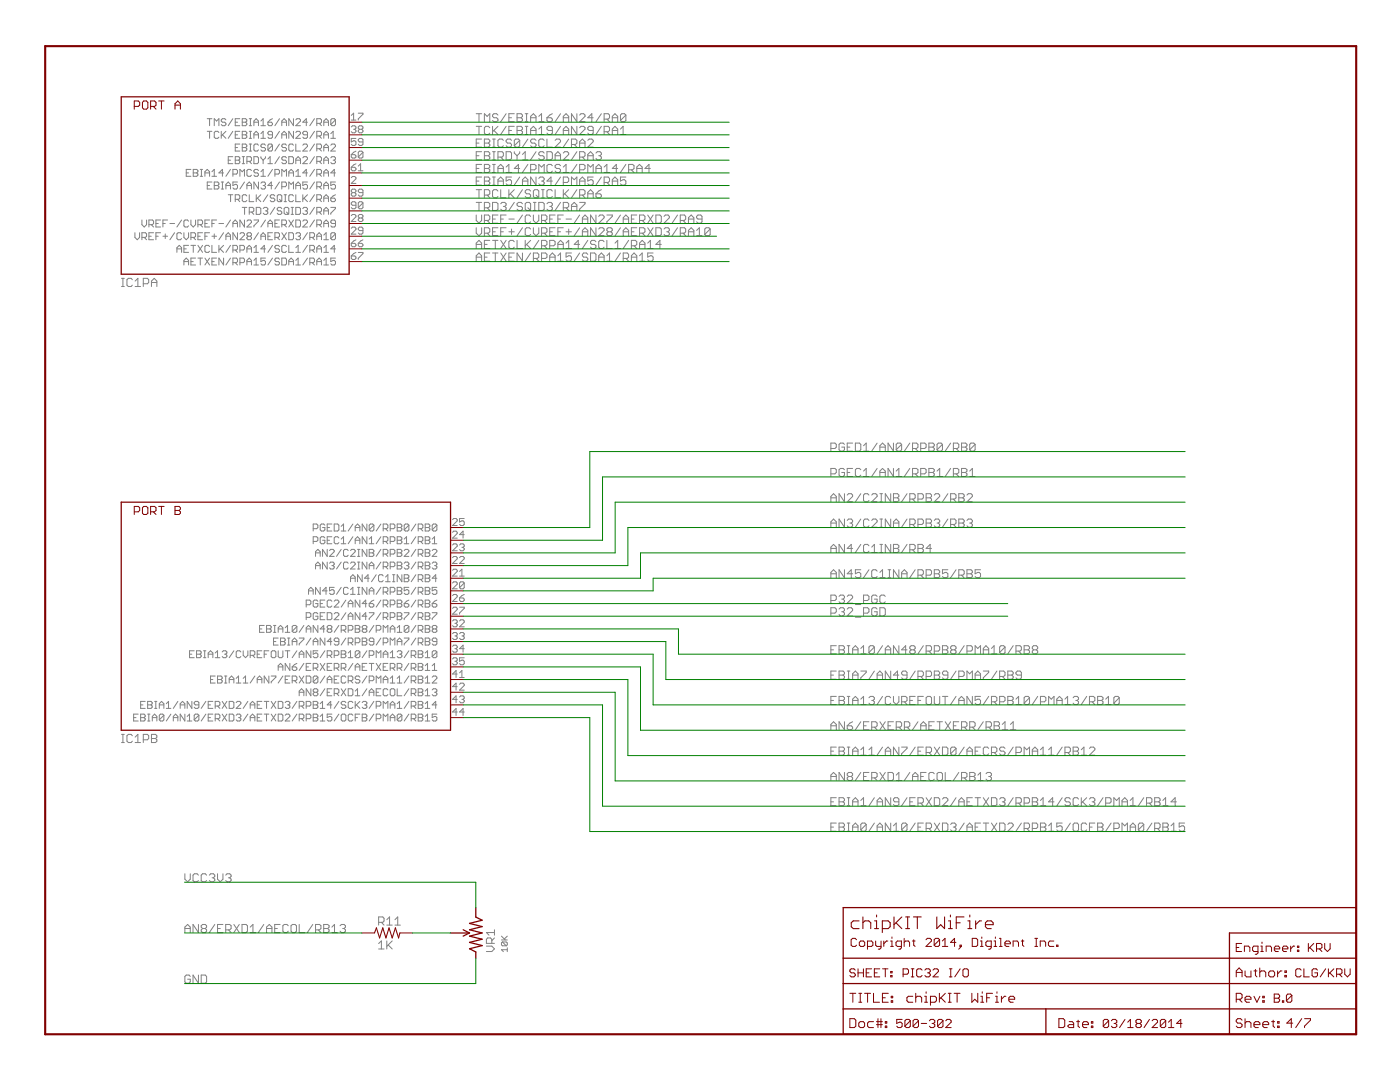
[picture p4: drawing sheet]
<svg xmlns="http://www.w3.org/2000/svg" width="279mm" height="216mm" viewBox="0 0 279 216" stroke-linecap="round" stroke-linejoin="round" font-family="sans-serif">
<g fill="none" stroke="#808080" stroke-width=".2">
<path d="M37.2 34.5h.4M38.1 33.8h-.9v1.4h.9M38.6 33.8h.7l.2 .2v.3l-.2 .2 .2 .4-.2 .3h-.7zM38.6 34.5h.7M40 33.8h.4M40 35.2h.4M40.2 33.8v1.4M40.9 35.2v-.9l.5-.5 .4 .5v.9M40.9 34.5h.9M41.4 23.7h.9M41.4 26.2h.9M41.4 37h.4"/>
<path d="M41.8 23.7v1.4M41.8 26.2v1.4M42.3 34.3l.5-.5v1.4M42.3 35.2h.9M42.3 36.3h-.9v1.4h.9M42.8 25.1v-1.4l.4 .5 .5-.5v1.4M42.8 36.3h.7l.2 .3v.2l-.2 .2 .2 .3v.2l-.2 .2h-.7zM42.8 37h.7M43.7 26.4l-.2-.2h-.5l-.2 .2v1l.2 .2h.5l.2-.2M44.2 26.2v1.4M44.2 36.3h.4M44.2 37.7h.4"/>
<path d="M44.4 26.9l.7 .7M44.4 36.3v1.4M44.6 34.5h-.9l.7-.7v1.4M45.1 23.9l-.2-.2h-.5l-.2 .2v.3l.2 .2h.5l.2 .2v.2l-.2 .3h-.5l-.2-.3M45.1 37.7v-.9l.5-.5 .4 .5v.9M45.1 26.2l-.9 .9M45.1 37h.9M45.6 32h.4M45.6 38.9h.9M46 33.8l-.9 1.4M46 38.9v1.3M46.5 23.7l-.9 1.4"/>
<path d="M46.5 26.2l-.9 1.4M46.5 31.3h-.9v1.4h.9M46.5 34.7h.7l.2-.2v-.5l-.2-.2h-.7v1.4M46.9 24.4h.5M46.9 31.3h.7l.3 .2-.3 .5 .3 .4-.3 .3h-.7zM46.9 39.8h.7l.3-.3v-.4l-.3-.2h-.7v1.3M46.9 26.9h.5M46.9 29.4h.5M46.9 32h.7M47.4 36.3h-.9v.7l.4-.2h.3l.2 .2v.5l-.2 .2h-.5l-.2-.2M47.4 39.8l.5 .4M47.9 23.7h-1v1.4h1"/>
<path d="M47.9 26.2h-1v1.4h1M47.9 28.7h-1v1.4h1M47.9 35.2v-1.4l.4 .5 .5-.5v1.4M48.3 23.7h.7l.3 .2v.3l-.3 .2 .3 .2v.2l-.3 .3h-.7zM48.3 24.4h.7M48.3 26.2h.7l.3 .2v.3l-.3 .2 .3 .2v.3l-.3 .2h-.7zM48.3 28.7h.7l.3 .3v.2l-.3 .2 .3 .3v.2l-.3 .2h-.7zM48.3 26.9h.7M48.3 29.4h.7M48.3 31.3h.5M48.3 32.7h.5M48.6 31.3v1.4"/>
<path d="M48.8 36.3l-.9 1.4M49.3 39.1l-.3-.2h-.4l-.3 .2v.9l.3 .2h.4l.3-.2M49.3 32.2h.7l.2-.2v-.5l-.2-.2h-.7v1.4M49.3 37.7v-.9l.4-.5 .5 .5v.9M49.3 37h.9M49.7 23.7h.5M49.7 25.1h.5M49.7 26.2h.5M49.7 27.6h.5M49.7 28.7h.5M49.7 30.1h.5M49.7 32.2l.5 .5"/>
<path d="M49.7 38.9v1.3h1M50 23.7v1.4M50 26.2v1.4M50 28.7v1.4M50.2 34l-.2-.2h-.5l-.2 .2v.9l.2 .3h.5l.2-.3M50.7 24.4h.9M50.7 25.1v-.9l.4-.5 .5 .5v.9M50.7 27.6v-.9l.4-.5 .5 .5v.9M50.7 31.3h.7l.2 .2v.9l-.2 .3h-.7zM50.7 26.9h.9M51.1 38.9v1.3M51.4 39.5l.6 .7"/>
<path d="M51.6 29l-.2-.3h-.5l-.2 .3v.9l.2 .2h.5l.2-.2M51.6 34l-.2-.2h-.5l-.2 .2v.3l.2 .2h.5l.2 .2-.2 .5h-.5l-.2-.3M51.6 36.3v1.4l-.9-1.4v1.4M52 38.9l-.9 .9M52.1 25.1h.9M52.1 24.2l.4-.5v1.4M52.1 26.7l.4-.5v1.4M52.1 34.3l.4-.5v1.4M52.1 27.6h.9M52.1 31.3v.2l.4 .5M52.1 36.6l.2-.3h.4l.3 .3v.2l-.3 .2M52.1 35.2h.9"/>
<path d="M52.5 32v.7M52.5 37h.2M52.7 37l.3 .3v.2l-.3 .2h-.4l-.2-.2M53 29l-.3-.3h-.4l-.2 .3v.2l.2 .2h.4l.3 .3v.2l-.3 .2h-.4l-.2-.2M53 31.3v.2l-.5 .5M53.4 38.9l-.9 1.3M53.5 24.4h.6l.3 .2v.2l-.3 .3h-.4l-.2-.3zM53.5 32.7h.9M53.5 31.7l.4-.4v1.4M54.4 29l-.3-.3h-.4l-.2 .3v.9M54.4 23.7l-.9 .7M54.4 26.9h-.7l-.2-.2 .2-.5h.4l.3 .2v1l-.3 .2h-.4l-.2-.2"/>
<path d="M54.4 29v.9l-.3 .2h-.4l-.2-.2M54.4 29l-.9 .9M54.4 33.8l-.9 1.4M54.4 37h-.9l.6-.7v1.4M54.8 39.1l-.2-.2h-.5l-.2 .4 .2 .2h.5l.2 .3v.2l-.2 .2h-.5l-.2-.2M54.9 34.7h.6l.3-.2v-.5l-.3-.2h-.6v1.4M55.5 38.9h.5l.2 .2v.9l-.2 .2h-.5l-.2-.2v-.9zM55.8 23.7l-.9 1.4M55.8 26.2l-.9 1.4M55.8 28.7l-.9 1.4M55.8 31.3l-.9 1.4M55.8 36.3l-.9 1.4"/>
<path d="M55.8 39.8l.4 .4M56.2 24.4h1M56.2 25.1v-.9l.5-.5 .5 .5v.9M56.2 27.6v-.9l.5-.5 .5 .5v.9M56.2 35.2v-1.4l.5 .5 .5-.5v1.4M56.2 37.3h.7l.3-.3v-.4l-.3-.3h-.7v1.4M56.2 26.9h1M56.7 38.9h.5M56.9 38.9v1.3M57.2 29l-.3-.3h-.4l-.3 .3v.2l.3 .2h.4l.3 .3v.2l-.3 .2h-.4l-.3-.2M57.2 31.5l-.3-.2h-.4l-.3 .2v.2l.3 .3h.4l.3 .2v.2l-.3 .3h-.4l-.3-.3M57.6 31.3h.7l.3 .2v.9l-.3 .3h-.7z"/>
<path d="M57.6 35.2v-.9l.5-.5 .5 .5v.9M57.6 37.7v-1.4l.5 .5 .5-.5v1.4M57.6 34.5h1M58.6 23.7v1.4l-1-1.4v1.4M58.6 26.2v1.4l-1-1.4v1.4M58.6 29l-.3-.3h-.4l-.3 .3v.9l.3 .2h.4l.3-.2M58.6 39.1l-.3-.2h-.4l-.3 .2v.9l.3 .2h.4l.3-.2M59 23.9l.3-.2h.4l.3 .2v.3l-1 .9h1M59 26.4l.3-.2h.4l.3 .2v.3l-1 .9h1M59 32.7v-1l.5-.4 .5 .4v1M59 37.7v-.9l.5-.5 .5 .5v.9M59 28.7v1.4h1"/>
<path d="M59 38.9v1.3h1M59 32h1M59 35.2h1M59 34.3l.5-.5v1.4M59 37h1M60.4 29l.3-.3h.4l.3 .3v.2l-1 .9h1M60.4 31.5l.3-.2h.4l.3 .2v.2l-1 1h1M60.4 38.9v1.3M60.7 39.5l.7 .7M61.4 24.4h-1l.7-.7v1.4M61.4 34.5h-1l.7-.7v1.4M61.4 26.9h-.7l-.3-.2v-.3l.3-.2h.4l.3 .2v1l-.3 .2h-.4l-.3-.2"/>
<path d="M61.4 36.3h-1v.7l.7-.2 .3 .2v.5l-.3 .2h-.4l-.3-.2M61.4 38.9l-1 .9M62.8 23.7l-1 1.4M62.8 26.2l-1 1.4M62.8 28.7l-1 1.4M62.8 31.3l-1 1.4M62.8 33.8l-1 1.4M62.8 36.3l-1 1.4M62.8 38.9l-1 1.3M63.2 24.6h.7l.3-.2v-.5l-.3-.2h-.7v1.4M63.2 27.1h.7l.3-.2v-.5l-.3-.2h-.7v1.4M63.2 29.7h.7l.3-.3v-.4l-.3-.3h-.7v1.4"/>
<path d="M63.2 32.2h.7l.3-.2v-.5l-.3-.2h-.7v1.4M63.2 34.7h.7l.3-.2v-.5l-.3-.2h-.7v1.4M63.2 37.3h.7l.3-.3v-.4l-.3-.3h-.7v1.4M63.2 39.8h.7l.3-.3v-.4l-.3-.2h-.7v1.3M63.7 24.6l.5 .5M63.7 27.1l.5 .5M63.7 29.7l.5 .4M63.7 32.2l.5 .5M63.7 34.7l.5 .5M63.7 37.3l.5 .4M63.7 39.8l.5 .4M64.6 24.4h1"/>
<path d="M64.6 25.1v-.9l.5-.5 .5 .5v.9M64.6 27.6v-.9l.5-.5 .5 .5v.9M64.6 30.1v-.9l.5-.5 .5 .5v.9M64.6 32.7v-1l.5-.4 .5 .4v1M64.6 35.2v-.9l.5-.5 .5 .5v.9M64.6 37.7v-.9l.5-.5 .5 .5v.9M64.6 26.9h1M64.6 29.4h1M64.6 32h1M64.6 34.5h1M64.6 37h1M64.6 39.5h1"/>
<path d="M66 39.5h.7l.3 .3v.2l-.3 .2h-.4l-.3-.2zM66 29l.3-.3h.4l.3 .3v.2l-1 .9h1M66 31.5l.3-.2h.4l.3 .2v.2l-.3 .3M66 27.6h1M66 26.7l.5-.5v1.4M66.5 32h.2M66.7 32l.3 .2v.2l-.3 .3h-.4l-.3-.3M67 23.9l-.3-.2h-.4l-.3 .2v.9M67 23.9v.9l-.3 .3h-.4l-.3-.3M67 36.3h-1v.7l.5-.2h.2l.3 .2v.5l-.3 .2h-.4l-.3-.2M67 23.9l-1 .9M67 34.5h-1l.7-.7v1.4"/>
<path d="M67 38.9l-1 .6M70.1 25.3l.2-.2h.5l.2 .2v.3l-.2 .2M70.1 23l.5-.4v1.4M70.1 24h.9M70.1 30.9h.7l.2 .2v.2l-.2 .2h-.5l-.2-.2zM70.1 33.4h.7l.2 .2v.2l-.2 .3h-.5l-.2-.3zM70.1 35.5l.2-.3h.5l.2 .3v.2l-.9 .9h.9M70.3 38.4l-.2-.2v-.2l.2-.3h.5l.2 .3v.2l-.2 .2M70.3 38.4l-.2 .3v.2l.2 .2h.5l.2-.2v-.2l-.2-.3M70.3 38.4h.5M70.6 25.8h.2M70.8 25.8l.2 .2v.3l-.2 .2h-.5l-.2-.2"/>
<path d="M71 27.6h-.9v.7l.7-.2 .2 .2v.5l-.2 .2h-.5l-.2-.2M71 30.2l-.9 .7M71 32.7l-.9 .7M71.5 22.6h.9v.2l-.9 .9v.3M71.5 34.1h.9M71.5 33.1l.5-.4v1.4M71.7 25.8l-.2-.2v-.3l.2-.2h.5l.2 .2v.3l-.2 .2M71.7 25.8l-.2 .2v.3l.2 .2h.5l.2-.2v-.3l-.2-.2M71.7 25.8h.5M72.4 28.3h-.7l-.2-.2v-.2l.2-.3h.5l.2 .3v.9l-.2 .2h-.5l-.2-.2M72.4 30.4v.9l-.2 .2h-.5l-.2-.2M72.4 38.4h-.7l-.2-.2v-.2l.2-.3h.5l.2 .3v.9l-.2 .2h-.5l-.2-.2"/>
<path d="M72.4 30.4l-.2-.2h-.5l-.2 .2v.9M72.4 30.4l-.9 .9M95 22.7h1.1M95 25.2h1.1M95 28.6h.6M95 31.1h.6M95 33.6h.6M95 36.1h.6M95 37.8h1.1M95.6 22.7v1.6M95.6 25.2v1.6M95.6 37.8v1.7"/>
<path d="M96.1 27.7h-1.1v1.7h1.1M96.1 30.3h-1.1v1.6h1.1M96.1 32.8h-1.1v1.6h1.1M96.1 35.3h-1.1v1.6h1.1M96.7 30.3h.8l.2 .2v.3l-.2 .3 .2 .2v.3l-.2 .3h-.8zM96.7 35.3h.8l.2 .3v.3l-.2 .2 .2 .3v.3l-.2 .2h-.8zM96.7 24.3v-1.6l.5 .5 .5-.5v1.6M96.7 27.7h.8l.2 .3v.3l-.2 .3 .2 .2v.3l-.2 .3h-.8zM96.7 32.8h.8l.2 .3v.2l-.2 .3 .2 .3v.2l-.2 .3h-.8zM96.7 38.9h.8l.2-.2v-.6l-.2-.3h-.8v1.7M96.7 28.6h.8M96.7 31.1h.8"/>
<path d="M96.7 33.6h.8M96.7 36.1h.8M97.2 38.9l.5 .6M97.7 25.5l-.2-.3h-.6l-.2 .3v1.1l.2 .2h.6l.2-.2M98.3 25.2v1.6M98.3 27.7h.5M98.3 29.4h.5M98.3 30.3h.5M98.3 31.9h.5M98.3 32.8h.5M98.3 34.4h.5M98.3 35.3h.5"/>
<path d="M98.3 36.9h.5M98.6 26l.8 .8M98.6 27.7v1.7M98.6 30.3v1.6M98.6 32.8v1.6M98.6 35.3v1.6M99.4 23l-.3-.3h-.5l-.3 .3v.2l.3 .3h.5l.3 .3v.2l-.3 .3h-.5l-.3-.3M99.4 38.1l-.3-.3h-.5l-.3 .3v1.1l.3 .3h.5l.3-.3M99.4 31.3h.8l.3-.2v-.6l-.3-.2h-.8v1.6M99.4 34.4v-1.1l.5-.5 .6 .5v1.1M99.4 36.9v-1l.5-.6 .6 .6v1M99.4 25.2l-1.1 1.1"/>
<path d="M99.4 33.6h1.1M99.4 36.1h1.1M99.9 31.3l.6 .6M99.9 37.8v1.7h1.1M100.5 28l-.3-.3h-.5l-.3 .3v1.1l.3 .3h.5l.3-.3M101 22.7l-1.1 1.6M101 33.3l.6-.5v1.6M101 25.2l-1.1 1.6M101 30.3h.8l.3 .2v1.1l-.3 .3h-.8zM101 34.4h1.1M101.6 23.5h.5M101.6 37.8v1.7"/>
<path d="M101.6 26h.5M101.8 38.7l.8 .8M102.1 28l-.3-.3h-.5l-.3 .3v.3l.3 .3h.5l.3 .2v.3l-.3 .3h-.5l-.3-.3M102.1 35.3h-1.1v.8l.6-.2h.2l.3 .2v.6l-.3 .2h-.5l-.3-.2M102.6 22.7h-1v1.6h1M102.6 25.2h-1v1.6h1M102.6 30.3v.2l.6 .6M102.6 37.8l-1 1.1M103.2 22.7h.8l.3 .3v.2l-.3 .3 .3 .3v.2l-.3 .3h-.8zM103.2 23.5h.8M103.2 25.2h.8l.3 .3v.3l-.3 .2 .3 .3v.3l-.3 .2h-.8zM103.2 31.1v.8"/>
<path d="M103.2 26h.8M103.7 28l-.2-.3h-.6l-.3 .3v1.1M103.7 28v1.1l-.2 .3h-.6l-.3-.3M103.7 30.3v.2l-.5 .6M103.7 28l-1.1 1.1M103.7 33.6h-1.1l.9-.8v1.6M103.7 35.3l-1.1 1.6M104.3 36.9v-1l.5-.6 .5 .6v1M104.3 31.9h1M104.3 30.8l.5-.5v1.6M104.3 36.1h1M104.3 37.8l-1.1 1.7"/>
<path d="M104.8 22.7h.5M104.8 24.3h.5M104.8 25.2h.5M104.8 26.8h.5M105.1 22.7v1.6M105.1 25.2v1.6M105.3 27.7l-1 1.7M105.3 32.8l-1 1.6M105.9 23.5h1.1M105.9 24.3v-1.1l.5-.5 .6 .5v1.1M105.9 26.8v-1l.5-.6 .6 .6v1M105.9 33.9h.8l.3-.3v-.5l-.3-.3h-.8v1.6"/>
<path d="M105.9 38.1l-.3-.3h-.5l-.3 .3v.3l.3 .3h.5l.3 .2v.3l-.3 .3h-.5l-.3-.3M105.9 26h1.1M106.4 38.1l.3-.3h.6l.2 .3v1.1l-.2 .3h-.6l-.3-.3zM107 28l-.3-.3h-.5l-.3 .3v.3l.3 .3h.5l.3 .2v.3l-.3 .3h-.5l-.3-.3M107 35.3v1.6l-1.1-1.6v1.6M107 30.3l-1.1 1.6M107 38.9l.5 .6M107.5 24.3h1.1M107.5 23.2l.6-.5v1.6M107.5 25.8l.6-.6v1.6M107.5 26.8h1.1M107.5 34.4v-1.6l.6 .5 .5-.5v1.6"/>
<path d="M107.5 35.6l.3-.3h.5l.3 .3v.3l-.3 .2M108.1 36.1h.2M108.1 37.8h.5M108.1 39.5h.5M108.3 36.1l.3 .3v.3l-.3 .2h-.5l-.3-.2M108.4 37.8v1.7M108.6 28l-.3-.3h-.5l-.3 .3v1.1l.3 .3h.5l.3-.3M108.6 30.5l-.3-.2h-.5l-.3 .2v.3l.3 .3h.5l.3 .2v.3l-.3 .3h-.5l-.3-.3M109.2 23.5h.8l.2 .3v.2l-.2 .3h-.6l-.2-.3zM109.2 27.7v1.7h1M109.2 30.3h.8l.2 .2v1.1l-.2 .3h-.8zM110.2 22.7l-1 .8"/>
<path d="M110.2 26h-.8l-.2-.2v-.3l.2-.3h.6l.2 .3v1.1l-.2 .2h-.6l-.2-.2M110.2 33.1l-.2-.3h-.6l-.2 .3v1l.2 .3h.6l.2-.3M110.2 38.1l-.2-.3h-.6l-.2 .3v1.1l.2 .3h.6l.2-.3M110.2 36.1h-1l.8-.8v1.6M110.8 31.9v-1.1l.5-.5 .6 .5v1.1M110.8 28l.3-.3h.5l.3 .3v.3l-1.1 1.1h1.1M110.8 31.1h1.1M110.8 37.8v1.7h1.1M111.9 22.7l-1.1 1.6M111.9 25.2l-1.1 1.6M111.9 33.1l-.3-.3h-.5l-.3 .3v.2l.3 .3h.5l.3 .3v.2l-.3 .3h-.5l-.3-.3M111.9 35.3l-1.1 1.6"/>
<path d="M112.4 23.5h1.1M112.4 24.3v-1.1l.6-.5 .5 .5v1.1M112.4 26.8v-1l.6-.6 .5 .6v1M112.4 36.4h.8l.3-.3v-.5l-.3-.3h-.8v1.6M112.4 37.8v1.7M112.4 30.5l.3-.2h.5l.3 .2v.3l-1.1 1.1h1.1M112.4 26h1.1M112.4 34.4h1.1M112.4 33.3l.6-.5v1.6M112.7 38.7l.8 .8M113.5 27.7l-1.1 1.7M113.5 37.8l-1.1 1.1"/>
<path d="M114 28.8h.9l.2-.2v-.6l-.2-.3h-.9v1.7M114 36.9v-1.6l.6 .6 .5-.6v1.6M114.6 28.8l.5 .6M115.1 22.7v1.6l-1.1-1.6v1.6M115.1 25.2v1.6l-1.1-1.6v1.6M115.1 30.3l-1.1 1.6M115.1 32.8l-1.1 1.6M115.1 37.8l-1.1 1.7M115.7 38.9h.8l.3-.2v-.6l-.3-.3h-.8v1.7M115.7 23l.3-.3h.5l.3 .3v.2l-1.1 1.1h1.1M115.7 25.5l.3-.3h.5l.3 .3v.3l-1.1 1h1.1M115.7 29.4v-1.1l.5-.6 .6 .6v1.1"/>
<path d="M115.7 31.3h.8l.3-.2v-.6l-.3-.2h-.8v1.6M115.7 33.9h.8l.3-.3v-.5l-.3-.3h-.8v1.6M115.7 36.9v-1l.5-.6 .6 .6v1M115.7 28.6h1.1M115.7 36.1h1.1M116.2 31.3l.6 .6M116.2 38.9l.6 .6M117.3 31.9v-1.1l.6-.5 .5 .5v1.1M117.3 28l.3-.3h.5l.3 .3v.3l-1.1 1.1h1.1M117.3 34.4v-1.6l.6 .5 .5-.5v1.6M117.3 39.5v-1.1l.6-.6 .5 .6v1.1M117.3 31.1h1.1"/>
<path d="M117.3 38.7h1.1M118.4 23.5h-1.1l.8-.8v1.6M118.4 26h-.8l-.3-.2v-.3l.3-.3h.5l.3 .3v1.1l-.3 .2h-.5l-.3-.2M118.4 35.3h-1.1v.8l.6-.2h.2l.3 .2v.6l-.3 .2h-.5l-.3-.2M118.9 38.7h.8l.3 .2v.3l-.3 .3h-.5l-.3-.3zM118.9 30.5l.3-.2h.5l.3 .2v.3l-.3 .3M118.9 34.4v-1.1l.6-.5 .5 .5v1.1M118.9 33.6h1.1M119.5 31.1h.2M119.7 31.1l.3 .2v.3l-.3 .3h-.5l-.3-.3M120 22.7l-1.1 1.6M120 25.2l-1.1 1.6"/>
<path d="M120 35.3l-1.1 1.6M120 37.8l-.5 .3-.6 .6M120.6 23.8h.8l.2-.3v-.5l-.2-.3h-.8v1.6M120.6 26.3h.8l.2-.3v-.5l-.2-.3h-.8v1.6M120.6 36.4h.8l.2-.3v-.5l-.2-.3h-.8v1.6M120.6 34.4h1M120.6 33.3l.5-.5v1.6M121.1 23.8l.5 .5M121.1 26.3l.5 .5M121.1 36.4l.5 .5M122.2 23.5h1.1M122.2 24.3v-1.1l.5-.5 .6 .5v1.1"/>
<path d="M122.2 26.8v-1l.5-.6 .6 .6v1M122.2 36.9v-1l.5-.6 .6 .6v1M122.2 26h1.1M122.2 36.1h1.1M123.3 33.6h-1.1l.8-.8v1.6M123.8 26.8h1.1M123.8 25.8l.6-.6v1.6M124.9 23l-.3-.3h-.5l-.3 .3v1M124.9 23v1l-.3 .3h-.5l-.3-.3M124.9 35.3h-1.1v.8l.6-.2h.2l.3 .2v.6l-.3 .2h-.5l-.3-.2M124.9 23l-1.1 1M124.9 32.8l-1.1 1.6"/>
<path d="M125.5 33.9h.8l.2-.3v-.5l-.2-.3h-.8v1.6M126 33.9l.5 .5M127.1 33.6h1.1M127.1 34.4v-1.1l.5-.5 .6 .5v1.1M129.8 33.6h-1.1l.8-.8v1.6M24.3 57.2h.5M24.3 55.5h.5M24.5 55.5v1.7M26.4 55.8l-.2-.3h-.6l-.3 .3v1.1l.3 .3h.6l.2-.3M26.9 46.4v1l.5 .4 .5-.4v-1M27 57.2h1M27 56.1l.5-.6v1.7"/>
<path d="M28.3 43.9v.9l.5 .5 .5-.5v-.9M28.3 47.4h.7l.3-.3v-.4l-.3-.3h-.7v1.4M28.6 56.6h.8l.3-.2v-.6l-.3-.3h-.8v1.7M28.8 47.4l.5 .4M29.7 44.8h.7l.2-.2v-.5l-.2-.2h-.7v1.4M29.7 47.1h.5M30.2 44.8l.4 .5M30.2 57.2v-1.1l.6-.6 .5 .6v1.1M30.2 56.4h1.1M30.6 46.4h-.9v1.4h.9M31.1 44.6h.5M31.1 47.1h.5"/>
<path d="M32 43.9h-.9v1.4h.9M32 46.4h-.9v1.4M32.5 44.6h.5M32.5 47.1h.9M33 46.7v.9M33.4 43.9h-.9v1.4M33.9 44.6h.9M34.8 46.4l-.9 1.4M35.3 50.4v-1l.5-.4 .4 .4v1M35.3 49.7h.9M36.2 43.9l-.9 1.4M36.2 46.7l-.2-.3h-.5l-.2 .3v.9l.2 .2h.5l.2-.2"/>
<path d="M36.7 46.4v1l.5 .4 .4-.4v-1M36.7 52.9v-.9l.5-.5 .4 .5v.9M36.7 49.7h.5M36.7 52.2h.9M37.6 44.1l-.2-.2h-.5l-.2 .2v1l.2 .2h.5l.2-.2M37.6 49h-.9v1.4h.9M38.1 43.9v.9l.5 .5 .4-.5v-.9M38.1 47.4h.7l.2-.3v-.4l-.2-.3h-.7v1.4M38.1 49h.9M38.1 52.2h.5M38.6 49v1.4M38.6 47.4l.4 .4"/>
<path d="M39 51.5h-.9v1.4h.9M39.5 44.8h.7l.2-.2v-.5l-.2-.2h-.7v1.4M39.5 47.1h.5M39.5 49l.9 1.4M39.5 51.5h.9M40 44.8l.4 .5M40 51.5v1.4M40.4 46.4h-.9v1.4h.9M40.4 49l-.9 1.4M40.9 44.6h.5M40.9 47.1h.5M40.9 51.5l.9 1.4"/>
<path d="M41.8 49.2l-.2-.2h-.5l-.2 .2v.9l.2 .3h.5l.2-.3M41.8 43.9h-.9v1.4h.9M41.8 46.4h-.9v1.4M41.8 51.5l-.9 1.4M42.3 44.6h.5M42.3 49v1.4h.9M42.3 47.1h.9M42.3 52.2h.5M42.8 46.7v.9M43.2 43.9h-.9v1.4M43.2 51.5h-.9v1.4h.9M43.7 49v1.4"/>
<path d="M43.7 44.6h.9M43.9 49.7l.7 .7M44.6 51.5v1.4l-.9-1.4v1.4M44.6 46.4l-.9 1.4M44.6 49l-.9 .9M45.1 47.8v-.9l.5-.5 .4 .5v.9M45.1 47.1h.9M46 43.9l-.9 1.4M46 49l-.9 1.4M46 51.5l-.9 1.4M46.5 45.3v-.9l.4-.5 .5 .5v.9M46.5 49.9h.7l.2-.2v-.5l-.2-.2h-.7v1.4"/>
<path d="M46.5 52.4h.7l.2-.2v-.5l-.2-.2h-.7v1.4M46.5 44.6h.9M46.9 49.9l.5 .5M46.9 52.4l.5 .5M47.4 46.4v1.4l-.9-1.4v1.4M47.9 49.9h.7l.2-.2v-.5l-.2-.2h-.7v1.4M47.9 52.4h.7l.2-.2v-.5l-.2-.2h-.7v1.4M47.9 46.7l.2-.3h.5l.2 .3v.2l-.9 .9h.9M48.3 41.4h1M48.8 43.9v1.4l-.9-1.4v1.4M48.8 41.4v1.4M49.3 50.4v-1l.4-.4 .5 .4v1"/>
<path d="M49.3 52.9v-.9l.4-.5 .5 .5v.9M49.3 44.1l.2-.2h.5l.2 .2v.3l-.9 .9h.9M49.3 49.7h.9M49.3 52.2h.9M49.5 47.1l-.2-.2v-.2l.2-.3h.5l.2 .3v.2l-.2 .2M49.5 47.1l-.2 .3v.2l.2 .2h.5l.2-.2v-.2l-.2-.3M49.5 47.1h.5M49.7 42.3h.7l.3-.2v-.5l-.3-.2h-.7v1.4M50.2 42.3l.5 .5M50.7 43.9h.9v.2l-.9 1v.2M50.7 49.4l.4-.4v1.4M50.7 52l.4-.5v1.4"/>
<path d="M50.7 50.4h.9M50.7 52.9h.9M51.1 41.4h.7l.2 .2v.9l-.2 .3h-.7zM51.6 46.4l-.9 1.4M52.1 47.8v-.9l.4-.5 .5 .5v.9M52.1 47.1h.9M52.5 41.6l.3-.2h.4l.2 .2v.2l-.2 .3M53 51.5h-.9v.7l.4-.2h.2l.3 .2v.4l-.3 .3h-.4l-.2-.3M53 42.1h.2M53 43.9l-.9 1.4M53 49.7h-.9l.6-.7v1.4M53.2 42.1l.2 .2v.2l-.2 .3h-.4l-.3-.3"/>
<path d="M53.5 45.3v-.9l.4-.5 .5 .5v.9M53.5 44.6h.9M53.5 47.1h.4M54.4 46.4h-.9v1.4h.9M54.4 49l-.9 1.4M54.4 51.5l-.9 1.4M54.8 41.4l-.9 1.4M54.9 47.4h.6l.3-.3v-.4l-.3-.3h-.6v1.4M54.9 44.6h.4M55.3 47.4l.5 .4M55.8 43.9h-.9v1.4h.9M55.8 49.2l-.3-.2h-.4l-.2 .4 .2 .3h.4l.3 .2v.2l-.3 .3h-.4l-.2-.3"/>
<path d="M55.8 51.7l-.3-.2h-.4l-.2 .5 .2 .2h.4l.3 .2v.2l-.3 .3h-.4l-.2-.3M56.2 41.6l-.2-.2h-.5l-.2 .4 .2 .3h.5l.2 .2v.2l-.2 .3h-.5l-.2-.3M56.2 44.8h.7l.3-.2v-.5l-.3-.2h-.7v1.4M56.2 51.5h.7l.3 .2v.9l-.3 .3h-.7zM56.2 46.4l1 1.4M56.7 41.6l.2-.2h.5l.2 .2v.9l-.2 .3h-.5l-.2-.3zM56.7 40.2h.5M56.7 44.8l.5 .5M57.2 49.2l-.3-.2h-.4l-.3 .2v.9l.3 .3h.4l.3-.3M57.2 42.3l.4 .5M57.2 46.4l-1 1.4M57.6 46.4h.7l.3 .3v.9l-.3 .2h-.7z"/>
<path d="M57.6 49v1.4h1M57.6 52.9v-.9l.5-.5 .5 .5v.9M57.6 43.9l1 1.4M57.6 52.2h1M58.1 41.4h.5M58.1 42.8h.5M58.3 41.4v1.4M58.6 43.9l-1 1.4M59 41.4h.7l.3 .2v.9l-.3 .3h-.7zM59 43.9h.7l.3 .2v1l-.3 .2h-.7zM59 46.7l.3-.3h.4l.3 .3v.2l-.3 .2M59 49.4l.5-.4v1.4"/>
<path d="M59 52l.5-.5v1.4M59 50.4h1M59 52.9h1M59.5 47.1h.2M59.7 47.1l.3 .3v.2l-.3 .2h-.4l-.3-.2M60.4 41.6l.3-.2h.4l.3 .2v.2l-.3 .3M60.4 44.1l.3-.2h.4l.3 .2v.3l-1 .9h1M60.9 42.1h.2M61.1 42.1l.3 .2v.2l-.3 .3h-.4l-.3-.3M61.4 46.4l-1 1.4M61.4 49l-1 1.4M61.4 51.5l-1 1.4"/>
<path d="M61.8 47.4h.7l.3-.3v-.4l-.3-.3h-.7v1.4M61.8 49.9h.7l.3-.2v-.5l-.3-.2h-.7v1.4M61.8 52.4h.7l.3-.2v-.5l-.3-.2h-.7v1.4M62.3 47.4l.5 .4M62.3 49.9l.5 .5M62.3 52.4l.5 .5M62.8 41.4l-1 1.4M62.8 43.9l-1 1.4M63.2 44.8h.7l.3-.2v-.5l-.3-.2h-.7v1.4M63.2 42.3h.7l.3-.2v-.5l-.3-.2h-.7v1.4M63.2 47.8v-.9l.5-.5 .5 .5v.9M63.2 50.4v-1l.5-.4 .5 .4v1"/>
<path d="M63.2 52.9v-.9l.5-.5 .5 .5v.9M63.2 47.1h1M63.2 49.7h1M63.2 52.2h1M63.7 42.3l.5 .5M63.7 44.8l.5 .5M64.6 40.2v-.9l.5-.4 .5 .4v.9M64.6 42.8v-1l.5-.4 .5 .4v1M64.6 45.3v-.9l.5-.5 .5 .5v.9M64.6 42.1h1M64.6 44.6h1M64.6 47.8h1"/>
<path d="M64.6 46.9l.5-.5v1.4M64.6 49.4l.5-.4v1.4M64.6 52l.5-.5v1.4M64.6 50.4h1M64.6 52.9h1M66 41.4h1v.2l-1 .9v.3M67 44.6h-.7l-.3-.2v-.3l.3-.2h.4l.3 .2v1l-.3 .2h-.4l-.3-.2M67 46.7l-.3-.3h-.4l-.3 .3v.9M67 51.5h-1v.7l.5-.2h.2l.3 .2v.4l-.3 .3h-.4l-.3-.3M67 46.7v.9l-.3 .2h-.4l-.3-.2M67 49.7h-1l.7-.7v1.4M67 46.7l-1 .9"/>
<path d="M70.1 43l.2-.2h.5l.2 .2v.3l-.9 .9h.9M70.1 45.6l.2-.3h.5l.2 .3v.2l-.9 .9h.9M70.1 48.6h.7l.2 .4-.2 .2h-.5l-.2-.2zM70.1 51.1h.7l.2 .2v.2l-.2 .3h-.5l-.2-.3zM71 41h-.7l-.2-.3v-.2l.2-.2h.5l.2 .2v.9l-.2 .3h-.5l-.2-.3M71 47.9l-.9 .7M71 50.4l-.9 .7M71.5 48.6h.7l.2 .4-.2 .2h-.5l-.2-.2zM71.5 50.4h.9v.2l-.9 .9v.3M71.7 43.5l-.2-.2v-.3l.2-.2h.5l.2 .2v.3l-.2 .2M71.7 43.5l-.2 .2v.3l.2 .2h.5l.2-.2v-.3l-.2-.2M71.7 43.5h.5"/>
<path d="M72.4 40.5v.9l-.2 .3h-.5l-.2-.3M72.4 46h-.7l-.2-.2v-.2l.2-.3h.5l.2 .3v.9l-.2 .2h-.5l-.2-.2M72.4 40.5l-.2-.2h-.5l-.2 .2v.9M72.4 40.5l-.9 .9M72.4 47.9l-.9 .7M95 42.9v1.1l.6 .5 .5-.5v-1.1M95 45.4v1.1l.6 .6 .5-.6v-1.1M95 49.6v-1.1l.6-.5 .5 .5v1.1M95 52.1v-1.1l.6-.5 .5 .5v1.1M95 40.4h1.1M95 48.8h1.1M95 51.3h1.1"/>
<path d="M95.6 40.4v1.6M96.7 41.5h.8l.2-.3v-.5l-.2-.3h-.8v1.6M96.7 44h.8l.2-.3v-.5l-.2-.3h-.8v1.6M96.7 46.5h.8l.2-.3v-.5l-.2-.3h-.8v1.7M96.7 48.8h.5M96.7 51.3h.5M97.2 41.5l.5 .5M97.2 44l.5 .5M97.2 46.5l.5 .6M97.7 48h-1v1.6h1M97.7 50.5h-1v1.6h1M98.3 40.4h.8l.3 .3v1l-.3 .3h-.8z"/>
<path d="M98.3 43.7h.5M98.3 46.2h.5M98.3 48h1.1M98.3 50.5h1.1M98.8 48v1.6M98.8 50.5v1.6M99.4 42.9h-1.1v1.6h1.1M99.4 45.4h-1.1v1.7h1.1M99.9 40.7l.3-.3h.5l.3 .3v.2l-.3 .3M99.9 43.7h.6M99.9 46.2h.6M99.9 48l1.1 1.6"/>
<path d="M99.9 50.5l1.1 1.6M100.5 41.2h.2M100.7 41.2l.3 .3v.2l-.3 .3h-.5l-.3-.3M101 42.9h-1.1v1.6M101 45.4h-1.1v1.7M101 48l-1.1 1.6M101 50.5l-1.1 1.6M101.6 43.7h1M101.6 46.2h1M101.6 51.3h.5M102.1 45.7v1.1M102.6 48.2l-.2-.2h-.6l-.2 .2v1.1l.2 .3h.6l.2-.3"/>
<path d="M102.6 50.5h-1v1.6h1M102.6 40.4l-1 1.6M103.2 48v1.6h1.1M104.3 40.7l-.3-.3h-.5l-.3 .3v.2l.3 .3h.5l.3 .3v.2l-.3 .3h-.5l-.3-.3M104.3 50.5v1.6l-1.1-1.6v1.6M104.3 42.9l-1.1 1.6M104.3 45.4l-1.1 1.7M104.8 40.7l.3-.3h.5l.3 .3v1l-.3 .3h-.5l-.3-.3zM104.8 48v1.6M105.1 48.8l.8 .8M105.3 41.5l.6 .5M105.9 43.2l-.3-.3h-.5l-.3 .3v1.1l.3 .2h.5l.3-.2"/>
<path d="M105.9 45.7l-.3-.3h-.5l-.3 .3v1.1l.3 .3h.5l.3-.3M105.9 48l-1.1 1M105.9 50.5l-1.1 1.6M106.4 42.9v1.1l.6 .5 .5-.5v-1.1M106.4 45.4v1.1l.6 .6 .5-.6v-1.1M106.4 51.6h.9l.2-.3v-.5l-.2-.3h-.9v1.6M106.4 40.4h.6M106.4 42h.6M106.7 40.4v1.6M107 51.6l.5 .5M107.5 40.4h.8l.3 .3v1l-.3 .3h-.8zM107.5 48l-1.1 1.6"/>
<path d="M108.1 49h.8l.3-.2v-.6l-.3-.2h-.8v1.6M108.1 44h.8l.3-.3v-.5l-.3-.3h-.8v1.6M108.1 46.5h.8l.3-.3v-.5l-.3-.3h-.8v1.7M108.1 51.6h.8l.3-.3v-.5l-.3-.3h-.8v1.6M108.6 44l.6 .5M108.6 49l.6 .6M108.6 46.5l.6 .6M109.2 40.7l.2-.3h.6l.2 .3v.2l-.2 .3M109.7 49h.8l.3-.2v-.6l-.3-.2h-.8v1.6M109.7 52.1v-1.1l.5-.5 .6 .5v1.1M109.7 41.2h.3M109.7 43.7h.5"/>
<path d="M109.7 46.2h.5M109.7 51.3h1.1M110 41.2l.2 .3v.2l-.2 .3h-.6l-.2-.3M110.8 42.9h-1.1v1.6h1.1M110.8 45.4h-1.1v1.7h1.1M111.3 49.6v-1.1l.6-.5 .5 .5v1.1M111.3 51l.6-.5v1.6M111.3 43.7h.6M111.3 46.2h.6M111.3 48.8h1.1M111.3 52.1h1.1M111.9 40.4l-1.1 1.6"/>
<path d="M112.4 41.5h.8l.3-.3v-.5l-.3-.3h-.8v1.6M112.4 42.9h-1.1v1.6M112.4 45.4h-1.1v1.7M113 48.5l.5-.5v1.6M113 41.5l.5 .5M113 43.7h1M113 46.2h1M113 49.6h1M113.5 45.7v1.1M114 42v-1.1l.6-.5 .5 .5v1.1M114 50.5h-1v.8l.5-.3h.3l.2 .3v.5l-.2 .3h-.6l-.2-.3M114 41.2h1.1"/>
<path d="M115.7 40.4h1.1v.3l-1.1 1v.3M115.7 42.9l-1.1 1.6M115.7 45.4l-1.1 1.7M115.7 48.8h-1.1l.8-.8v1.6M115.7 50.5l-1.1 1.6M116.2 44.5v-1l.6-.6 .5 .6v1M116.2 47.1v-1.1l.6-.6 .5 .6v1.1M116.2 43.7h1.1M116.2 46.2h1.1M117.3 50.8l-.3-.3h-.5l-.3 .3v.2l.3 .3h.5l.3 .3v.2l-.3 .3h-.5l-.3-.3M117.3 48l-1.1 1.6M117.9 50.5h.8l.2 .3v1l-.2 .3h-.8z"/>
<path d="M118.9 48.2l-.2-.2h-.6l-.2 .2v.3l.2 .3h.6l.2 .2v.3l-.2 .3h-.6l-.2-.3M118.9 42.9v1.6l-1-1.6v1.6M118.9 45.4v1.7l-1-1.7v1.7M119.5 52.1v-1.1l.5-.5 .6 .5v1.1M119.5 43.2l.2-.3h.6l.3 .3v.3l-1.1 1h1.1M119.5 45.7l.2-.3h.6l.3 .3v.3l-1.1 1.1h1.1M119.5 51.3h1.1M120.6 48.2l-.3-.2h-.6l-.2 .2v1.1l.2 .3h.6l.3-.3M121.1 51l.5-.5v1.6M121.1 42.9h1.1v.3l-1.1 1.1v.2M121.1 48v1.6h1.1M121.1 52.1h1.1"/>
<path d="M121.4 46.2l-.3 .3v.3l.3 .3h.5l.3-.3v-.3l-.3-.3M121.4 46.2l-.3-.2v-.3l.3-.3h.5l.3 .3v.3l-.3 .2M121.4 46.2h.5M122.7 48.5l.6-.5v1.6M122.7 49.6h1.1M123.8 42.9l-1.1 1.6M123.8 45.4l-1.1 1.7M123.8 50.5l-1.1 1.6M124.4 44.5v-1l.5-.6 .6 .6v1M124.4 47.1v-1.1l.5-.6 .6 .6v1.1M124.4 51.6h.8l.3-.3v-.5l-.3-.3h-.8v1.6M124.4 43.7h1.1"/>
<path d="M124.4 46.2h1.1M124.9 51.6l.6 .5M125.5 48l-1.1 1.6M126 49h.8l.3-.2v-.6l-.3-.2h-.8v1.6M126 52.1v-1.1l.5-.5 .6 .5v1.1M126 43.7h.5M126 46.2h.5M126 51.3h1.1M126.5 49l.6 .6M127.1 42.9h-1.1v1.6h1.1M127.1 45.4h-1.1v1.7h1.1M127.6 51l.6-.5v1.6"/>
<path d="M127.6 44h.8l.3-.3v-.5l-.3-.3h-.8v1.6M127.6 46.5h.8l.3-.3v-.5l-.3-.3h-.8v1.7M127.6 49.6v-1.1l.6-.5 .5 .5v1.1M127.6 48.8h1.1M127.6 52.1h1.1M128.2 44l.5 .5M128.2 46.5l.5 .6M129.3 42.9l1 1.6M129.3 45.4l1 1.7M129.3 49.6h1M129.3 48.5l.5-.5v1.6M130.3 50.5h-1v.8l.5-.3h.3l.2 .3v.5l-.2 .3h-.6l-.2-.3"/>
<path d="M130.3 42.9l-1 1.6M130.3 45.4l-1 1.7M130.9 42.9h.8l.3 .3v1.1l-.3 .2h-.8zM130.9 45.4h.8l.3 .3v1.1l-.3 .3h-.8zM132 48.8h-1.1l.8-.8v1.6M132.5 45.7l.3-.3h.5l.3 .3v.3l-.3 .2M132.5 43.2l.3-.3h.5l.3 .3v.3l-1.1 1h1.1M133.1 46.2h.2M133.3 46.2l.3 .3v.3l-.3 .3h-.5l-.3-.3M135.2 42.9l-1.1 1.6M135.2 45.4l-1.1 1.7M135.8 44h.8l.2-.3v-.5l-.2-.3h-.8v1.6"/>
<path d="M135.8 46.5h.8l.2-.3v-.5l-.2-.3h-.8v1.7M136.3 44l.5 .5M136.3 46.5l.5 .6M137.4 43.7h1.1M137.4 44.5v-1l.5-.6 .6 .6v1M137.4 47.1v-1.1l.5-.6 .6 .6v1.1M137.4 46.2h1.1M139 47.1h1.1M139 46l.6-.6v1.7M140.1 43.7h-.8l-.3-.2v-.3l.3-.3h.5l.3 .3v1.1l-.3 .2h-.5l-.3-.2M141.7 45.7l-.2-.3h-.6l-.2 .3v1.1M141.7 45.7v1.1l-.2 .3h-.6l-.2-.3"/>
<path d="M141.7 45.7l-1 1.1M165.8 89.5h.8l.3-.3v-.5l-.3-.3h-.8v1.6M165.8 94.6h.8l.3-.3v-.6l-.3-.2h-.8v1.6M165.8 99.3h1.1M168.5 88.7l-.2-.3h-.6l-.3 .3v1l.3 .3h.6l.2-.3v-.5h-.5M168.5 93.7l-.2-.2h-.6l-.3 .2v1.1l.3 .3h.6l.2-.3v-.5h-.5M168.5 98.5v1.6l-1.1-1.6v1.6M169.1 98.8l.3-.3h.5l.3 .3v.3l-1.1 1h1.1M169.1 89.2h.5M169.1 94.3h.5M170.2 88.4h-1.1v1.6h1.1M170.2 93.5h-1.1v1.6h1.1"/>
<path d="M170.7 88.4h.8l.3 .3v1l-.3 .3h-.8zM171.8 98.5l-1.1 1.6M171.8 93.7l-.3-.2h-.5l-.3 .2v1.1l.3 .3h.5l.3-.3M172.3 90h1.1M172.3 88.9l.6-.5v1.6M172.3 94l.6-.5v1.6M172.3 95.1h1.1M173.4 98.8l-.3-.3h-.5l-.3 .3v1.1l.3 .2h.5l.3-.2M174 98.8l.2-.3h.6l.2 .3v.3l-1 1h1M175 88.4l-1 1.6M175 93.5l-1 1.6M175.6 98.5h.5"/>
<path d="M175.6 90v-1.1l.5-.5 .6 .5v1.1M175.6 95.1v-1.1l.5-.5 .6 .5v1.1M175.6 89.2h1.1M175.6 94.3h1.1M175.9 98.5v1.6M177.8 98.5v1.6l-1.1-1.6v1.6M178.3 99.3h.8M178.3 98.5h.8l.3 .3v.3l-.3 .2 .3 .3v.3l-.3 .2h-.8zM178.3 88.4v1.6l-1.1-1.6v1.6M178.3 93.5v1.6l-1.1-1.6v1.6M178.9 94l.5-.5v1.6M178.9 95.1h1"/>
<path d="M179.9 88.7v1l-.2 .3h-.6l-.2-.3M179.9 88.7l-.2-.3h-.6l-.2 .3v1M179.9 88.7l-1 1M181 98.5l-1.1 1.6M181.6 99.6h.8l.2-.3v-.5l-.2-.3h-.8v1.6M181.6 88.4l-1.1 1.6M181.6 93.5l-1.1 1.6M182.1 99.6l.5 .5M182.1 89.5h.8l.3-.3v-.5l-.3-.3h-.8v1.6M182.1 94.6h.8l.3-.3v-.6l-.3-.2h-.8v1.6M182.6 89.5l.6 .5M182.6 94.6l.6 .5"/>
<path d="M183.2 99.6h.8l.3-.3v-.5l-.3-.3h-.8v1.6M183.7 89.5h.9l.2-.3v-.5l-.2-.3h-.9v1.6M183.7 94.6h.9l.2-.3v-.6l-.2-.2h-.9v1.6M184.8 99.3h.8M184.8 98.5h.8l.3 .3v.3l-.3 .2 .3 .3v.3l-.3 .2h-.8zM185.4 93.5h.8l.3 .2v.3l-.3 .3 .3 .3v.2l-.3 .3h-.8zM185.4 88.4h.8l.3 .3v.2l-.3 .3 .3 .3v.2l-.3 .3h-.8zM185.4 89.2h.8M185.4 94.3h.8M186.5 98.8l.2-.3h.6l.2 .3v.3l-1 1h1M187 94l.5-.5v1.6M187 95.1h1.1"/>
<path d="M188.1 88.7v1l-.3 .3h-.5l-.3-.3M188.1 88.7l-.3-.3h-.5l-.3 .3v1M188.1 88.7l-1.1 1M189.2 98.5l-1.1 1.6M189.7 99.6h.8l.3-.3v-.5l-.3-.3h-.8v1.6M189.7 88.4l-1.1 1.6M189.7 93.5l-1.1 1.6M190.2 99.6l.6 .5M190.3 89.5h.8l.2-.3v-.5l-.2-.3h-.8v1.6M190.3 94.6h.8l.2-.3v-.6l-.2-.2h-.8v1.6M190.8 89.5l.5 .5M190.8 94.6l.5 .5"/>
<path d="M191.3 99.3h.9M191.3 98.5h.9l.2 .3v.3l-.2 .2 .2 .3v.3l-.2 .2h-.9zM191.9 88.4h.8l.3 .3v.2l-.3 .3 .3 .3v.2l-.3 .3h-.8zM191.9 93.5h.8l.3 .2v.3l-.3 .3 .3 .3v.2l-.3 .3h-.8zM191.9 89.2h.8M191.9 94.3h.8M193 98.8l.3-.3h.5l.3 .3v.3l-1.1 1h1.1M193.5 94l.6-.5v1.6M193.5 95.1h1.1M194.6 88.7v1l-.3 .3h-.5l-.3-.3M194.6 88.7l-.3-.3h-.5l-.3 .3v1M194.6 88.7l-1.1 1"/>
<path d="M61.6 118.6v-.9l.4-.5 .5 .5v.9M61.6 117.9h.9M62.5 105.5h.7l.2-.2v-.5l-.2-.2h-.7v1.4M62.5 108h.7l.2-.2v-.5l-.2-.2h-.7v1.4M63 111v-.9l.4-.5 .5 .5v.9M63 113.5v-.9l.4-.4 .5 .4v.9M63 110.3h.9M63 112.9h.9M63.4 120l-.2-.3h-.5l-.2 .3v.9l.2 .2h.5l.2-.2v-.5h-.4M63.9 117.2v1.4l-.9-1.4v1.4M64.8 104.8l-.2-.2h-.5l-.2 .2v.9l.2 .3h.5l.2-.3v-.4h-.4M64.8 107.3l-.2-.2h-.5l-.2 .2v1l.2 .2h.5l.2-.2v-.5h-.4"/>
<path d="M64.8 119.7h-.9v1.4h.9M65.3 105.3h.5M65.3 109.6v1.4l-.9-1.4v1.4M65.3 112.2v1.3l-.9-1.3v1.3M65.3 107.8h.5M65.3 117.9h-.9l.7-.7v1.4M65.8 109.9l.2-.3h.5l.2 .3v.2l-.9 .9h.9M65.8 112.4l.2-.2h.5l.2 .2v.2l-.2 .3M66.2 104.6h-.9v1.4h.9M66.2 107.1h-.9v1.4h.9M66.2 120l-.2-.3h-.5l-.2 .3v.9l.2 .2h.5l.2-.2M66.2 112.9h.3"/>
<path d="M66.5 112.9l.2 .2v.2l-.2 .2h-.5l-.2-.2M66.7 104.6h.7l.2 .2v.9l-.2 .3h-.7zM66.7 117.2h-.9v.7l.7-.2 .2 .2v.5l-.2 .2h-.5l-.2-.2M66.7 120l.2-.3h.5l.2 .3v.2l-.9 .9h.9M67.6 107.3l-.2-.2h-.5l-.2 .2v1l.2 .2h.5l.2-.2M68.1 106h.9M68.1 105l.5-.4v1.4M68.1 107.6l.5-.5v1.4M68.1 108.5h.9M68.1 109.6l-.9 1.4M68.1 112.2l-.9 1.3M68.1 117.2l-.9 1.4"/>
<path d="M69 119.7l-.9 1.4M69.5 109.9l-.2-.3h-.5l-.2 .3v.9l.2 .2h.5l.2-.2M69.5 112.4l-.2-.2h-.5l-.2 .2v.9l.2 .2h.5l.2-.2M69.5 117.4l-.2-.2h-.5l-.2 .2v1l.2 .2h.5l.2-.2M70 109.9l.2-.3h.5l.2 .3v.2l-.9 .9h.9M70 112.4l.2-.2h.5l.2 .2v.2l-.9 .9h.9M70 116.1v-1l.4-.4 .5 .4v1M70 115.4h.9M70 118.6h.9M70 117.7l.4-.5v1.4M70.4 104.6l-.9 1.4M70.4 107.1l-.9 1.4"/>
<path d="M70.9 105.3h.9M70.9 106v-1l.5-.4 .4 .4v1M70.9 108.5v-.9l.5-.5 .4 .5v.9M70.9 107.8h.9M71.4 111h.4M71.4 109.6h.4M71.4 112.2h.4M71.4 113.5h.4M71.4 117.2h.4M71.4 118.6h.4M71.6 109.6v1.4M71.6 112.2v1.3"/>
<path d="M71.6 117.2v1.4M71.8 119.7v1.4l-.9-1.4v1.4M72.3 114.7v1.4l-.9-1.4v1.4M73.2 104.6v1.4l-.9-1.4v1.4M73.2 107.1v1.4l-.9-1.4v1.4M73.2 109.6v1.4l-.9-1.4v1.4M73.2 112.2v1.3l-.9-1.3v1.3M73.2 117.2v1.4l-.9-1.4v1.4M73.7 109.6h.7l.2 .3v.2l-.2 .2 .2 .3v.2l-.2 .2h-.7zM73.7 113.5v-.9l.4-.4 .5 .4v.9M73.7 118.6v-.9l.4-.5 .5 .5v.9M73.7 108.5h.9"/>
<path d="M73.7 107.6l.4-.5v1.4M73.7 110.3h.7M73.7 112.9h.9M73.7 115.4h-1l.7-.7v1.4M73.7 117.9h.9M74.6 104.8l-.2-.2h-.5l-.2 .2v.9M74.6 104.8v.9l-.2 .3h-.5l-.2-.3M74.6 104.8l-.9 .9M74.6 119.7l-.9 .7M75.1 114.7l-1 1.4M76 104.6l-.9 1.4M76 107.1l-.9 1.4"/>
<path d="M76 109.6l-.9 1.4M76 112.2l-.9 1.3M76 117.2l-.9 1.4M76 119.7l-.9 1.4M76.5 105.5h.7l.2-.2v-.5l-.2-.2h-.7v1.4M76.5 108h.7l.2-.2v-.5l-.2-.2h-.7v1.4M76.5 110.6h.7l.2-.3v-.4l-.2-.3h-.7v1.4M76.5 113.1h.7l.2-.2v-.5l-.2-.2h-.7v1.3M76.5 118.1h.7l.2-.2v-.5l-.2-.2h-.7v1.4M76.5 114.9l-.3-.2h-.4l-.3 .2v.9l.3 .3h.4l.3-.3M76.9 115.1l.5-.4v1.4M76.9 105.5l.5 .5"/>
<path d="M76.9 108l.5 .5M76.9 110.6l.5 .4M76.9 113.1l.5 .4M76.9 116.1h1M76.9 118.1l.5 .5M77.9 105.5h.7l.2-.2v-.5l-.2-.2h-.7v1.4M77.9 108h.7l.2-.2v-.5l-.2-.2h-.7v1.4M77.9 110.6h.7l.2-.3v-.4l-.2-.3h-.7v1.4M77.9 113.1h.7l.2-.2v-.5l-.2-.2h-.7v1.3M77.9 118.1h.7l.2-.2v-.5l-.2-.2h-.7v1.4M78.3 114.7h.5M78.3 116.1h.5"/>
<path d="M78.6 114.7v1.4M79.3 104.6h.7l.2 .2v.2l-.2 .3 .2 .2v.2l-.2 .3h-.7zM79.3 105.3h.7M79.3 107.1h.7l.2 .2v.3l-.2 .2 .2 .2v.3l-.2 .2h-.7zM79.3 109.6h.7l.2 .3v.2l-.2 .2 .2 .3v.2l-.2 .2h-.7zM79.3 112.2h.7l.2 .2v.2l-.2 .3 .2 .2v.2l-.2 .2h-.7zM79.3 117.2h.7l.2 .2v.3l-.2 .2 .2 .2v.3l-.2 .2h-.7zM79.3 119.7h.7l.2 .3v.2l-.2 .2 .2 .3v.2l-.2 .2h-.7zM79.3 107.8h.7M79.3 110.3h.7M79.3 112.9h.7M79.3 117.9h.7"/>
<path d="M80.2 114.7v1.4l-.9-1.4v1.4M80.7 114.7h.7l.2 .2v.2l-.2 .3 .2 .2v.2l-.2 .3h-.7zM80.7 109.9l.2-.3h.5l.2 .3v.2l-.9 .9h.9M80.7 112.4l.2-.2h.5l.2 .2v.2l-.2 .3M80.7 108.5h.9M80.7 107.6l.4-.5v1.4M80.7 115.4h.7M81.1 112.9h.3M81.4 112.9l.2 .2v.2l-.2 .2h-.5l-.2-.2M81.6 104.8l-.2-.2h-.5l-.2 .2v.9M81.6 104.8v.9l-.2 .3h-.5l-.2-.3M81.6 117.2h-.9v.7l.7-.2 .2 .2v.5l-.2 .2h-.5l-.2-.2"/>
<path d="M81.6 104.8l-.9 .9M81.6 119.7l-.9 .7M83 104.6l-.9 1.4M83 107.1l-.9 1.4M83 109.6l-.9 1.4M83 112.2l-.9 1.3M83 114.7l-.9 1.4M83 117.2l-.9 1.4M83 119.7l-.9 1.4M83.5 105.5h.7l.2-.2v-.5l-.2-.2h-.7v1.4M83.5 108h.7l.2-.2v-.5l-.2-.2h-.7v1.4M83.5 110.6h.7l.2-.3v-.4l-.2-.3h-.7v1.4"/>
<path d="M83.5 113.1h.7l.2-.2v-.5l-.2-.2h-.7v1.3M83.5 115.6h.7l.2-.2v-.5l-.2-.2h-.7v1.4M83.5 118.1h.7l.2-.2v-.5l-.2-.2h-.7v1.4M83.9 105.5l.5 .5M83.9 108l.5 .5M83.9 110.6l.5 .4M83.9 113.1l.5 .4M83.9 115.6l.5 .5M83.9 118.1l.5 .5M84.9 104.6h.7l.2 .2v.2l-.2 .3 .2 .2v.2l-.2 .3h-.7zM84.9 105.3h.7M84.9 107.1h.7l.2 .2v.3l-.2 .2 .2 .2v.3l-.2 .2h-.7z"/>
<path d="M84.9 109.6h.7l.2 .3v.2l-.2 .2 .2 .3v.2l-.2 .2h-.7zM84.9 112.2h.7l.2 .2v.2l-.2 .3 .2 .2v.2l-.2 .2h-.7zM84.9 114.7h.7l.2 .2v.2l-.2 .3 .2 .2v.2l-.2 .3h-.7zM84.9 117.2h.7l.2 .2v.3l-.2 .2 .2 .2v.3l-.2 .2h-.7zM84.9 119.7h.7l.2 .3v.2l-.2 .2 .2 .3v.2l-.2 .2h-.7zM84.9 107.8h.7M84.9 110.3h.7M84.9 112.9h.7M84.9 115.4h.7M84.9 117.9h.7M86.3 109.9l.2-.3h.5l.2 .3v.2l-.9 .9h.9M86.3 112.4l.2-.2h.5l.2 .2v.2l-.2 .3"/>
<path d="M86.3 108.5h.9M86.3 107.6l.4-.5v1.4M86.7 112.9h.3M87 112.9l.2 .2v.2l-.2 .2h-.5l-.2-.2M87.2 104.8l-.2-.2h-.5l-.2 .2v.9M87.2 104.8v.9l-.2 .3h-.5l-.2-.3M87.2 117.2h-.9v.7l.7-.2 .2 .2v.5l-.2 .2h-.5l-.2-.2M87.2 104.8l-.9 .9M87.2 115.4h-.9l.7-.7v1.4M87.2 119.7l-.9 .7M90.3 106.2l.3-.2h.4l.2 .2v.2l-.9 1h.9M90.3 103.7l.3-.2h.4l.2 .2v.2l-.9 1h.9"/>
<path d="M90.3 108.8l.3-.3h.4l.2 .3v.2l-.9 .9h.9M90.3 111.3l.3-.3h.4l.2 .3v.2l-.9 .9h.9M90.3 113.8l.3-.2h.4l.2 .2v.2l-.9 1h.9M90.3 116.3l.3-.2h.4l.2 .2v.3l-.9 .9h.9M90.3 118.9l.3-.3h.4l.2 .3v.2l-.9 .9h.9M91.7 119.3h.7l.2 .2v.3l-.2 .2h-.5l-.2-.2zM91.7 108.8l.2-.3h.5l.2 .3v.2l-.2 .2M91.7 111.3l.2-.3h.5l.2 .3v.2l-.9 .9h.9M91.7 115h.9M91.7 114l.5-.4v1.4M92.2 109.2h.2M92.4 109.2l.2 .3-.2 .4h-.5l-.2-.2"/>
<path d="M92.6 103.5h-.9v.7l.7-.3 .2 .3v.4l-.2 .3h-.5l-.2-.3M92.6 116.3l-.2-.2h-.5l-.2 .2v1M92.6 116.3v1l-.2 .2h-.5l-.2-.2M92.6 106.7h-.9l.7-.7v1.4M92.6 116.3l-.9 1M92.6 118.6l-.9 .7M165.8 100.1v-1l.5-.6 .6 .6v1M165.8 105.2v-1.1l.5-.5 .6 .5v1.1M165.8 110.3v-1.1l.5-.6 .6 .6v1.1M165.8 115.3v-1.1l.5-.5 .6 .5v1.1M165.8 119.8h.8l.3-.3v-.5l-.3-.3h-.8v1.7M165.8 104.4h1.1"/>
<path d="M165.8 109.4h1.1M165.8 114.5h1.1M167.4 119l.3-.3h.6l.2 .3v.3l-.2 .2M168 119.5h.3M168.3 119.5l.2 .3v.3l-.2 .3h-.6l-.3-.3M168.5 103.6v1.6l-1.1-1.6v1.6M168.5 108.6v1.7l-1.1-1.7v1.7M168.5 113.7v1.6l-1.1-1.6v1.6M169.1 103.8l.3-.2h.5l.3 .2v.3l-.3 .3M169.1 119l.3-.3h.5l.3 .3v.3l-1.1 1.1h1.1M169.6 104.4h.3M169.9 104.4l.3 .2v.3l-.3 .3h-.5l-.3-.3"/>
<path d="M170.2 109.4h-1.1l.8-.8v1.7M170.2 114.5h-1.1l.8-.8v1.6M171.8 103.6l-1.1 1.6M171.8 108.6l-1.1 1.7M171.8 113.7h-1.1v.8l.5-.3h.3l.3 .3v.5l-.3 .3h-.5l-.3-.3M172.3 119.8h.8l.3-.3v-.5l-.3-.3h-.8v1.7M173.4 103.8l-.3-.2h-.5l-.3 .2v1.1l.3 .3h.5l.3-.3M173.4 108.9l-.3-.3h-.5l-.3 .3v1.1l.3 .3h.5l.3-.3M173.4 113.7l-1.1 1.6M174 103.8l.2-.2h.6l.2 .2v.3l-1 1.1h1M174 110.3h1M174 109.2l.5-.6v1.7"/>
<path d="M175 119l-.2-.3h-.6l-.2 .3v1.1l.2 .3h.6l.2-.3v-.6h-.5M175 114l-.2-.3h-.6l-.2 .3v1l.2 .3h.6l.2-.3M175.6 100.1h.5M175.6 103.6h.5M175.6 105.2h.5M175.6 108.6h.5M175.6 110.3h.5M175.6 115.3h1.1M175.6 114.2l.5-.5v1.6M175.9 103.6v1.6M175.9 108.6v1.7M176.7 119l-.3-.3h-.5l-.3 .3v1.1l.3 .3h.5l.3-.3"/>
<path d="M177.2 113.7h.6M177.2 115.3h.6M177.5 113.7v1.6M177.8 103.6v1.6l-1.1-1.6v1.6M177.8 108.6v1.7l-1.1-1.7v1.7M178.3 105.2v-1.1l.6-.5 .5 .5v1.1M178.3 108.6h.8l.3 .3v.3l-.3 .2 .3 .3v.3l-.3 .3h-.8zM178.3 104.4h1.1M178.3 109.4h.8M179.4 113.7v1.6l-1.1-1.6v1.6M179.9 114.5h1.1M179.9 115.3v-1.1l.6-.5 .5 .5v1.1"/>
<path d="M181 103.6l-1.1 1.6M181 108.6l-1.1 1.7M181.6 104.6h.8l.2-.2v-.6l-.2-.2h-.8v1.6M181.6 109.7h.8l.2-.3v-.5l-.2-.3h-.8v1.7M182.1 104.6l.5 .6M182.1 109.7l.5 .6M182.6 113.7l-1 1.6M183.2 104.6h.8l.3-.2v-.6l-.3-.2h-.8v1.6M183.2 108.6h.8l.3 .3v.3l-.3 .2 .3 .3v.3l-.3 .3h-.8zM183.2 114.8h.8l.3-.3v-.5l-.3-.3h-.8v1.6M183.2 109.4h.8M183.7 114.8l.6 .5"/>
<path d="M184.8 103.6h.8l.3 .2v.3l-.3 .3 .3 .2v.3l-.3 .3h-.8zM184.8 114.8h.8l.3-.3v-.5l-.3-.3h-.8v1.6M184.8 104.4h.8M185.9 109.4h-1.1l.8-.8v1.7M186.5 103.8l.2-.2h.6l.2 .2v.3l-.2 .3M186.5 113.7h.8l.2 .3v.2l-.2 .3 .2 .3v.2l-.2 .3h-.8zM186.5 114.5h.8M187 104.4h.3M187.3 104.4l.2 .2v.3l-.2 .3h-.6l-.2-.3M189.2 113.7h-1.1v.8l.5-.3h.3l.3 .3v.5l-.3 .3h-.5l-.3-.3M189.2 103.6l-1.1 1.6M189.7 104.6h.8l.3-.2v-.6l-.3-.2h-.8v1.6"/>
<path d="M190.2 104.6l.6 .6M190.8 113.7l-1.1 1.6M191.3 103.6h.9l.2 .2v.3l-.2 .3 .2 .2v.3l-.2 .3h-.9zM191.3 114.8h.9l.2-.3v-.5l-.2-.3h-.9v1.6M191.3 104.4h.9M191.9 114.8l.5 .5M193 103.8l.3-.2h.5l.3 .2v.3l-.3 .3M193 113.7h.8l.3 .3v.2l-.3 .3 .3 .3v.2l-.3 .3h-.8zM193 114.5h.8M193.5 104.4h.3M193.8 104.4l.3 .2v.3l-.3 .3h-.5l-.3-.3M195.7 113.7h-1.1v.8l.5-.3h.3l.3 .3v.5l-.3 .3h-.5l-.3-.3"/>
<path d="M29 140h-.9v1.4h.9M29.5 140h.6l.3 .2v.2l-.3 .3 .3 .2v.2l-.3 .3h-.6zM30.9 140h.4M31.1 140v1.4M35.5 140l-.9 1.4M37.8 130.5h.5M38.3 140v1.4l-.9-1.4v1.4M38.8 129.9h-1v1.3h1M39.2 129.9h.7l.3 .2-.3 .4 .3 .3v.2l-.3 .2h-.7zM39.2 130.5h.7M40.6 129.9h.5M40.6 131.2h.5"/>
<path d="M40.9 129.9v1.3M41.1 140l-.9 1.4M41.6 130.5h.9M41.6 131.2v-.9l.4-.4 .5 .4v.9M42 135.6h.5M42.5 140h-.9v1.4h.9M42.9 131.2h1M42.9 130.3l.5-.4v1.3M42.9 134.9h-.9v1.4h.9M43.4 134.9h.7l.2 .2v.3l-.2 .2 .2 .2v.3l-.2 .2h-.7zM43.4 135.6h.7M44.3 130.1l.3-.2h.4l.3 .2-.3 .4"/>
<path d="M44.3 140l1 1.4M44.8 130.5h.2M44.8 134.9h.5M44.8 136.3h.5M45 130.5l.3 .3v.2l-.3 .2h-.4l-.3-.2M45 134.9v1.4M45.3 140l-1 1.4M45.7 140h.7l.3 .2v.9l-.3 .3h-.7zM45.7 135.6h1M45.7 136.3v-.9l.5-.5 .5 .5v.9M46.7 129.9l-1 1.3M47.1 135.4l.5-.5v1.4"/>
<path d="M47.1 136.3h1M48.1 130.1l-.3-.2h-.4l-.3 .2v.9l.3 .2h.4l.3-.2M48.5 129.9v.9l.5 .4 .5-.4v-.9M48.5 136.3h1M48.5 135.4l.5-.5v1.4M49.5 140l-1 1.4M49.9 130.8h.7l.3-.3v-.4l-.3-.2h-.7v1.3M50.4 130.8l.5 .4M50.9 134.9l-1 1.4M51.3 130.5h.5M51.3 136.3v-.9l.5-.5 .5 .5v.9M51.3 135.6h1"/>
<path d="M51.8 125.5h.5M52.3 129.9h-1v1.3h1M52.3 140h-1v1.4h1M52.7 124.8h-.9v1.4h.9M52.7 130.5h.5M52.7 140h1M53.2 124.8h.7l.2 .2v.3l-.2 .2 .2 .2v.3l-.2 .2h-.7zM53.2 125.5h.7M53.2 140v1.4M53.7 129.9h-1v1.3M53.7 134.9v1.4l-1-1.4v1.4M54.1 134.9h1v.2l-1 1v.2"/>
<path d="M54.1 140l1 1.4M54.4 129.9h.4l.3 .2v.9l-.3 .2h-.4l-.3-.2v-.9zM54.6 124.8h.5M54.6 126.2h.5M54.6 128h.5M54.8 124.8v1.4M55.1 140l-1 1.4M55.5 125.5h1M55.5 126.2v-.9l.5-.5 .5 .5v.9M55.5 129.9v1.1l.3 .2h.4l.3-.2v-1.1M55.5 133.8v-1l.5-.4 .5 .4v1M55.5 140h.7l.3 .2v.9l-.3 .3h-.7z"/>
<path d="M55.5 127.3h-.9v1.4h.9M55.5 133.1h1M56 127.3h.7l.2 .3v.2l-.2 .2 .2 .2v.3l-.2 .2h-.7zM56 128h.7M56.5 134.9l-1 1.4M56.9 126.2h.9M56.9 125.3l.5-.5v1.4M56.9 129.9h.9M56.9 135.6h.5M57.4 129.9v1.3M57.4 127.3h.4M57.4 128.7h.4"/>
<path d="M57.6 127.3v1.4M57.8 132.4v1.4l-.9-1.4v1.4M57.8 134.9h-.9v1.4h.9M58.3 128.7v-.9l.5-.5 .4 .5v.9M58.3 133.1h.7l.2 .2v.2l-.2 .3h-.5l-.2-.3zM58.3 135.8h.7l.2-.2v-.5l-.2-.2h-.7v1.4M58.3 128h.9M58.8 135.8l.4 .5M59.2 125l-.2-.2h-.5l-.2 .2v1M59.2 132.4l-.9 .7M59.2 125v1l-.2 .2h-.5l-.2-.2M59.2 125l-.9 1"/>
<path d="M59.2 129.9l-.9 1.3M59.2 140l-.9 1.4M59.7 127.3h.9v.3l-.9 .9v.2M59.7 131.2v-.9l.5-.4 .4 .4v.9M59.7 138.8v-.9l.5-.5 .4 .5v.9M59.7 130.5h.9M59.7 134.9l.9 1.4M59.7 138.1h.9M60.6 124.8l-.9 1.4M60.6 132.4l-.9 1.4M60.6 134.9l-.9 1.4M61.1 120.7h.7l.2-.3v-.4l-.2-.3h-.7v1.4"/>
<path d="M61.1 123.2h.7l.2-.2v-.5l-.2-.2h-.7v1.4M61.1 126.2v-.9l.5-.5 .4 .5v.9M61.1 134.9h.7l.2 .2v1l-.2 .2h-.7zM61.1 125.5h.9M61.1 133.1h.5M62 129.9v1.3l-.9-1.3v1.3M62 132.4h-.9v1.4h.9M62 137.4v1.4l-.9-1.4v1.4M62 127.3l-.9 1.4M62.5 128.7v-.9l.5-.5 .4 .5v.9M62.5 133.3h.7l.2-.2v-.5l-.2-.2h-.7v1.4M62.5 140h.7l.2 .2v.2l-.2 .3 .2 .2v.2l-.2 .3h-.7z"/>
<path d="M62.5 128h.9M62.7 138.1l-.2-.2v-.2l.2-.3h.5l.2 .3v.2l-.2 .2M62.7 138.1l-.2 .3v.2l.2 .2h.5l.2-.2v-.2l-.2-.3M62.7 138.1h.5M63 133.3l.4 .5M63.4 122.5l-.2-.2h-.5l-.2 .2v.9l.2 .3h.5l.2-.3v-.4h-.4M63.4 124.8v1.4l-.9-1.4v1.4M63.4 129.9h-.9v.6l.5-.2h.2l.2 .2v.5l-.2 .2h-.5l-.2-.2M63.4 135.1l-.2-.2h-.5l-.2 .2v1M63.4 135.1v1l-.2 .2h-.5l-.2-.2M63.4 135.1l-.9 1M63.9 120.4h.5"/>
<path d="M63.9 123h.5M63.9 132.4l.9 1.4M64.8 125.5h-.9l.7-.7v1.4M64.8 122.3h-.9v1.4h.9M64.8 127.3v1.4l-.9-1.4v1.4M64.8 129.9l-.9 1.3M64.8 132.4l-.9 1.4M64.8 134.9l-.9 1.4M64.8 137.4l-.9 1.4M65.3 122.3h.7l.2 .2v.9l-.2 .3h-.7zM65.3 130.8h.7l.2-.3v-.4l-.2-.2h-.7v1.3M65.3 136.3v-.9l.5-.5 .4 .5v.9"/>
<path d="M65.3 133.1h.5M65.3 135.6h.9M65.3 138.1h.5M65.5 125.5l-.2-.2v-.3l.2-.2h.5l.2 .2v.3l-.2 .2M65.5 125.5l-.2 .2v.3l.2 .2h.5l.2-.2v-.3l-.2-.2M65.5 125.5h.5M65.8 130.8l.4 .4M66.2 128h-.9l.7-.7v1.4M66.2 132.4h-.9v1.4h.9M66.2 137.4h-.9v1.4h.9M66.7 130.8h.7l.2-.3v-.4l-.2-.2h-.7v1.3M66.7 133.3h.7l.2-.2v-.5l-.2-.2h-.7v1.4"/>
<path d="M66.7 138.4h.7l.2-.3v-.4l-.2-.3h-.7v1.4M66.7 122.5l.2-.2h.5l.2 .2v.2l-.9 1h.9M66.7 135.6h.5M67.2 133.3l.4 .5M67.2 138.4l.4 .4M67.6 128h-.7l-.2-.2v-.2l.2-.3h.5l.2 .3v.9l-.2 .2h-.5l-.2-.2M67.6 134.9h-.9v1.4h.9M67.6 124.8l-.9 1.4M67.6 140l-.9 1.4M68.1 125.7h.7l.2-.2v-.5l-.2-.2h-.7v1.4M68.1 129.9h.7l.2 .2-.2 .4 .2 .3v.2l-.2 .2h-.7zM68.1 133.3h.7l.2-.2v-.5l-.2-.2h-.7v1.4"/>
<path d="M68.1 130.5h.7M68.1 137.4l.9 1.4M68.6 125.7l.4 .5M68.6 133.3l.4 .5M69 122.3l-.9 1.4M69 135.1l-.2-.2h-.5l-.2 .2v1l.2 .2h.5l.2-.2M69 127.3l-.9 1.4M69 137.4l-.9 1.4M69.5 121.1v-.9l.5-.5 .4 .5v.9M69.5 123.7v-1l.5-.4 .4 .4v1M69.5 128.2h.7l.2-.2v-.4l-.2-.3h-.7v1.4M69.5 130.3l.5-.4v1.3"/>
<path d="M69.5 125.7h.7l.2-.2v-.5l-.2-.2h-.7v1.4M69.5 135.8h.7l.2-.2v-.5l-.2-.2h-.7v1.4M69.5 137.4h.7l.2 .3v.9l-.2 .2h-.7zM69.5 120.4h.9M69.5 123h.9M69.5 131.2h.9M70 128.2l.4 .5M70 135.8l.4 .5M70.4 132.4l-.9 1.4M70.9 124.8h.7l.2 .2v.3l-.2 .2 .2 .2v.3l-.2 .2h-.7zM70.9 128.2h.7l.2-.2v-.4l-.2-.3h-.7v1.4M70.9 133.8v-1l.5-.4 .4 .4v1"/>
<path d="M70.9 140v1.4M70.9 137.9l.5-.5v1.4M70.9 125.5h.7M70.9 133.1h.9M70.9 138.8h.9M71.8 122.3v1.4l-.9-1.4v1.4M71.8 130.1l-.2-.2h-.5l-.2 .2v.9M71.8 135.1l-.2-.2h-.5l-.2 .2v.3l.2 .2h.5l.2 .2v.3l-.2 .2h-.5l-.2-.2M71.8 130.1v.9l-.2 .2h-.5l-.2-.2M71.8 130.1l-.9 .9M71.8 140l-.9 .9M72.3 127.3h.7l.2 .3v.2l-.2 .2 .2 .2v.3l-.2 .2h-.7z"/>
<path d="M72.3 128h.7M72.3 133.1h.4M72.5 125.5l-.2-.2v-.3l.2-.2h.5l.2 .2v.3l-.2 .2M72.5 125.5l-.2 .2v.3l.2 .2h.5l.2-.2v-.3l-.2-.2M72.5 125.5h.5M73.2 132.4h-.9v1.4h.9M73.2 120.4h-.9l.7-.7v1.4M73.2 123h-.9l.7-.7v1.4M73.2 129.9l-.9 1.3M73.2 134.9l-.9 1.4M73.2 137.4l-.9 1.4M73.7 120.4h.7l.2 .3v.2l-.2 .2h-.5l-.2-.2z"/>
<path d="M73.7 122.3h.9v.2l-.9 .9v.3M73.7 130.8h.7l.2-.3v-.4l-.2-.2h-.7v1.3M73.7 135.8h.7l.2-.2v-.5l-.2-.2h-.7v1.4M73.7 138.8v-.9l.4-.5 .5 .5v.9M73.7 132.4h.9M73.7 138.1h.9M74.1 132.4v1.4M74.6 128h-.7l-.2-.2v-.2l.2-.3h.5l.2 .3v.9l-.2 .2h-.5l-.2-.2M74.6 124.8l-.9 1.4M74.6 140l-.9 1.4M75.1 125.7h.7l.2-.2v-.5l-.2-.2h-.7v1.4M75.1 131.2v-1.3l.4 .4 .5-.4v1.3"/>
<path d="M75.1 136.3v-1.4l.4 .5 .5-.5v1.4M75.1 132.4l.9 1.4M75.1 138.1h.4M76 122.3l-.9 1.4M76 137.4h-.9v1.4h.9M76 127.3l-.9 1.4M76 132.4l-.9 1.4M76.5 120.7h.7l.2-.3v-.4l-.2-.3h-.7v1.4M76.5 123.2h.7l.2-.2v-.5l-.2-.2h-.7v1.4M76.5 126.2v-1.4l.4 .5 .5-.5v1.4M76.5 128.2h.7l.2-.2v-.4l-.2-.3h-.7v1.4M76.5 131.2v-.9l.4-.4 .5 .4v.9"/>
<path d="M76.5 136.3v-.9l.4-.5 .5 .5v.9M76.5 130.5h.9M76.5 133.1h.4M76.5 135.6h.9M76.9 120.7l.5 .4M76.9 123.2l.5 .5M77.4 132.4h-.9v1.4h.9M77.4 137.7l-.2-.3h-.5l-.2 .3v.9l.2 .2h.5l.2-.2M77.9 120.7h.7l.2-.3v-.4l-.2-.3h-.7v1.4M77.9 123.2h.7l.2-.2v-.5l-.2-.2h-.7v1.4M77.9 126.2v-.9l.4-.5 .5 .5v.9M77.9 128.7v-1.4l.4 .5 .5-.5v1.4"/>
<path d="M77.9 133.3h.7l.2-.2v-.5l-.2-.2h-.7v1.4M77.9 125.5h.9M77.9 131.2h.9M77.9 130.3l.4-.4v1.3M77.9 135.4l.4-.5v1.4M77.9 136.3h.9M78.1 137.4h.5l.2 .3v.9l-.2 .2h-.5l-.2-.2v-.9zM78.3 133.3l.5 .5M79.3 122.3h.7l.2 .2v.2l-.2 .3 .2 .2v.2l-.2 .3h-.7zM79.3 128.7v-.9l.4-.5 .5 .5v.9M79.3 133.3h.7l.2-.2v-.5l-.2-.2h-.7v1.4M79.3 137.4v1.4h.9"/>
<path d="M79.3 130.1l.2-.2h.5l.2 .2-.2 .4M79.3 120.4h.7M79.3 123h.7M79.3 126.2h.9M79.3 125.3l.4-.5v1.4M79.3 135.4l.4-.5v1.4M79.3 128h.9M79.3 136.3h.9M79.7 130.5h.3M79.7 133.3l.5 .5M80 130.5l.2 .3v.2l-.2 .2h-.5l-.2-.2M80.7 120.4h.7l.2 .3v.2l-.2 .2h-.5l-.2-.2z"/>
<path d="M80.7 122.3h.9v.2l-.9 .9v.3M80.7 127.3h.9v.3l-.9 .9v.2M81.6 125l-.2-.2h-.5l-.2 .2v1M81.6 125v1l-.2 .2h-.5l-.2-.2M81.6 125l-.9 1M81.6 129.9l-.9 1.3M81.6 132.4l-.9 1.4M81.6 134.9l-.9 1.4M81.6 137.4l-.9 1.4M81.6 140l-.9 1.4M82.1 133.3h.7l.2-.2v-.5l-.2-.2h-.7v1.4M82.1 135.8h.7l.2-.2v-.5l-.2-.2h-.7v1.4"/>
<path d="M82.1 130.8h.7l.2-.3v-.4l-.2-.2h-.7v1.3M82.1 138.4h.7l.2-.3v-.4l-.2-.3h-.7v1.4M82.5 130.8l.5 .4M82.5 133.3l.5 .5M82.5 135.8l.5 .5M82.5 138.4l.5 .4M83 122.3l-.9 1.4M83 124.8l-.9 1.4M83 127.3l-.9 1.4M83.5 120.7h.7l.2-.3v-.4l-.2-.3h-.7v1.4M83.5 123.2h.7l.2-.2v-.5l-.2-.2h-.7v1.4M83.5 125.7h.7l.2-.2v-.5l-.2-.2h-.7v1.4"/>
<path d="M83.5 128.2h.7l.2-.2v-.4l-.2-.3h-.7v1.4M83.5 129.9h.7l.2 .2-.2 .4 .2 .3v.2l-.2 .2h-.7zM83.5 132.4h.7l.2 .2v.2l-.2 .3 .2 .2v.2l-.2 .3h-.7zM83.5 134.9h.7l.2 .2v.3l-.2 .2 .2 .2v.3l-.2 .2h-.7zM83.5 137.4h.7l.2 .3v.2l-.2 .2 .2 .3v.2l-.2 .2h-.7zM83.5 140h.7l.2 .2v.2l-.2 .3 .2 .2v.2l-.2 .3h-.7zM83.5 130.5h.7M83.5 133.1h.7M83.5 135.6h.7M83.5 138.1h.7M83.9 128.2l.5 .5M83.9 120.7l.5 .4"/>
<path d="M83.9 123.2l.5 .5M83.9 125.7l.5 .5M84.9 124.8h.7l.2 .2v.3l-.2 .2 .2 .2v.3l-.2 .2h-.7zM84.9 127.3h.7l.2 .3v.2l-.2 .2 .2 .2v.3l-.2 .2h-.7zM84.9 122.3h.7l.2 .2v.2l-.2 .3 .2 .2v.2l-.2 .3h-.7zM84.9 120.4h.7M84.9 123h.7M84.9 125.5h.7M84.9 128h.7M84.9 131.2h.9M84.9 130.3l.4-.4v1.3M84.9 132.8l.4-.4v1.4"/>
<path d="M84.9 135.4l.4-.5v1.4M84.9 137.9l.4-.5v1.4M84.9 133.8h.9M84.9 136.3h.9M84.9 138.8h.9M86.3 120.4h.7l.2 .3v.2l-.2 .2h-.5l-.2-.2zM86.3 122.3h.9v.2l-.9 .9v.3M86.3 135.1l.2-.2h.5l.2 .2v.3l-.9 .9h.9M86.3 137.7l.2-.3h.5l.2 .3v.2l-.2 .2M86.3 132.8l.4-.4v1.4M86.3 133.8h.9M86.5 125.5l-.2-.2v-.3l.2-.2h.5l.2 .2v.3l-.2 .2"/>
<path d="M86.5 125.5l-.2 .2v.3l.2 .2h.5l.2-.2v-.3l-.2-.2M86.5 125.5h.5M86.7 138.1h.3M87 138.1l.2 .3v.2l-.2 .2h-.5l-.2-.2M87.2 128h-.7l-.2-.2v-.2l.2-.3h.5l.2 .3v.9l-.2 .2h-.5l-.2-.2M87.2 130.1l-.2-.2h-.5l-.2 .2v.9M87.2 130.1v.9l-.2 .2h-.5l-.2-.2M87.2 130.1l-.9 .9M90.3 121.4l.3-.2h.4l.2 .2v.2l-.9 1h.9M90.3 123.9l.3-.2h.4l.2 .2v.2l-.2 .3M90.3 126.4l.3-.2h.4l.2 .2v.3l-.2 .2M90.3 129l.3-.3h.4l.2 .3v.2l-.2 .2"/>
<path d="M90.3 131.5l.3-.2h.4l.2 .2v.2l-.2 .3M90.8 124.4h.2M90.8 126.9h.2M90.8 129.4h.2M90.8 132h.2M91 124.4l.2 .2v.2l-.2 .3h-.4l-.3-.3M91 126.9l.2 .2v.3l-.2 .2h-.4l-.3-.2M91 129.4l.2 .3v.2l-.2 .2h-.4l-.3-.2M91 132l.2 .2v.2l-.2 .3h-.4l-.3-.3M91.2 134.5h-.9l.7-.7v1.4M91.2 137h-.9l.7-.7v1.4M91.2 139.6h-.9l.7-.7v1.3"/>
<path d="M91.7 121.2h.9v.2l-.9 .9v.3M91.7 123.9l.2-.2h.5l.2 .2v.2l-.9 1h.9M91.7 126.4l.2-.2h.5l.2 .2v.3l-.2 .2M91.7 136.5l.2-.2h.5l.2 .2v.3l-.9 .9h.9M91.7 139.1l.2-.2h.5l.2 .2v.2l-.2 .3M91.7 134.3l.5-.5v1.4M91.7 135.2h.9M92.2 126.9h.2M92.2 139.6h.2M92.4 126.9l.2 .2v.3l-.2 .2h-.5l-.2-.2M92.4 139.6l.2 .2-.2 .4h-.5l-.2-.2M92.6 131.3h-.9v.7l.5-.3h.2l.2 .3v.4l-.2 .3h-.5l-.2-.3"/>
<path d="M92.6 129.4h-.9l.7-.7v1.4M165.8 122.3h.8l.3-.2v-.6l-.3-.2h-.8v1.6M165.8 129.7h.5M165.8 134.7h.5M165.8 139.8h.5M166.9 128.8h-1.1v1.7h1.1M166.9 133.9h-1.1v1.6h1.1M166.9 139h-1.1v1.6h1.1M167.4 139h.9l.2 .2v.3l-.2 .3 .2 .2v.3l-.2 .3h-.9zM167.4 128.8h.9l.2 .3v.3l-.2 .3 .2 .2v.3l-.2 .3h-.9zM167.4 133.9h.9l.2 .3v.3l-.2 .2 .2 .3v.3l-.2 .2h-.9zM167.4 121.5l.3-.2h.6l.2 .2v.3l-.2 .3"/>
<path d="M167.4 129.7h.9M167.4 134.7h.9M167.4 139.8h.9M168 122.1h.3M168.3 122.1l.2 .2v.3l-.2 .3h-.6l-.3-.3M169.1 121.5l.3-.2h.5l.3 .2v.3l-1.1 1.1h1.1M169.1 128.8h.5M169.1 130.5h.5M169.1 133.9h.5M169.1 135.5h.5M169.1 139h.5M169.4 128.8v1.7"/>
<path d="M169.4 133.9v1.6M169.4 139v1.6M170.2 130.5v-1.1l.5-.6 .5 .6v1.1M170.2 135.5v-1l.5-.6 .5 .6v1M170.2 129.7h1M170.2 134.7h1M170.2 139.8h1M170.7 120.6h1.1M170.7 123.1h1.1M171.8 129.4l.5-.6v1.7M171.8 139.5l.5-.5v1.6M171.8 133.9h1.1v.3l-1.1 1.1v.2"/>
<path d="M171.8 130.5h1.1M172.3 122.3h.8l.3-.2v-.6l-.3-.2h-.8v1.6M173.4 139.2l.3-.2h.5l.3 .2v.3l-.3 .3M174 139.8h.2M174.2 139.8l.3 .2v.3l-.3 .3h-.5l-.3-.3M174.5 129.1v1.1l-.3 .3h-.5l-.3-.3M174.5 129.1l-.3-.3h-.5l-.3 .3v1.1M174.5 129.1l-1.1 1.1M174.5 133.9l-1.1 1.6M175 121.5l-.2-.2h-.6l-.2 .2v1.1l.2 .3h.6l.2-.3v-.5h-.5M175 135.5v-1l.6-.6 .5 .6v1M175 134.7h1.1"/>
<path d="M175.6 121.3h.8l.3 .2v1.1l-.3 .3h-.8zM176.1 128.8l-1.1 1.7M176.1 139l-1.1 1.6M176.7 130.5v-1.1l.5-.6 .6 .6v1.1M176.7 129.7h1.1M177.8 139.2l-.3-.2h-.5l-.3 .2v1.1l.3 .3h.5l.3-.3M177.8 133.9v1.6l-1.1-1.6v1.6M178.3 139v1l.6 .6 .5-.6v-1M179.4 128.8v1.7l-1.1-1.7v1.7M179.4 134.7h-1.1l.8-.8v1.6M181 134.7h-.8l-.3-.2v-.3l.3-.3h.5l.3 .3v1.1l-.3 .2h-.5l-.3-.2M181 129.7h-1.1l.8-.9v1.7"/>
<path d="M181.6 139.8h.5M181.8 129.7l-.2-.3v-.3l.2-.3h.6l.2 .3v.3l-.2 .3M181.8 129.7l-.2 .2v.3l.2 .3h.6l.2-.3v-.3l-.2-.2M181.8 129.7h.6M182.6 139h-1v1.6h1M182.6 133.9l-1 1.6M183.2 135h.8l.3-.3v-.5l-.3-.3h-.8v1.6M183.2 139.8h.5M183.7 135l.6 .5M184.3 139h-1.1v1.6M184.3 128.8l-1.1 1.7M184.8 129.9h.8l.3-.2v-.6l-.3-.3h-.8v1.7"/>
<path d="M184.8 135h.8l.3-.3v-.5l-.3-.3h-.8v1.6M185.1 139h.5l.3 .2v1.1l-.3 .3h-.5l-.3-.3v-1.1zM185.4 129.9l.5 .6M186.5 129.9h.8l.2-.2v-.6l-.2-.3h-.8v1.7M186.5 133.9h.8l.2 .3v.3l-.2 .2 .2 .3v.3l-.2 .2h-.8zM186.5 139v1.3l.2 .3h.6l.2-.3v-1.3M186.5 134.7h.8M188.1 128.8h.8l.3 .3v.3l-.3 .3 .3 .2v.3l-.3 .3h-.8zM188.1 129.7h.8M188.1 139h1.1M188.6 139v1.6M189.2 134.7h-.8l-.3-.2v-.3l.3-.3h.5l.3 .3v1.1l-.3 .2h-.5l-.3-.2"/>
<path d="M190 129.7l-.3-.3v-.3l.3-.3h.5l.3 .3v.3l-.3 .3M190 129.7l-.3 .2v.3l.3 .3h.5l.3-.3v-.3l-.3-.2M190 129.7h.5M190.8 133.9l-1.1 1.6M190.8 139l-1.1 1.6M191.3 135h.9l.2-.3v-.5l-.2-.3h-.9v1.6M191.3 139.8h1.1M192.4 128.8l-1.1 1.7M193 129.9h.8l.3-.2v-.6l-.3-.3h-.8v1.7M193 135.5v-1.6l.5 .6 .6-.6v1.6M194.1 139v1.6l-1.1-1.6v1.6M194.6 130.5v-1.7l.5 .6 .6-.6v1.7"/>
<path d="M194.6 135.5v-1l.5-.6 .6 .6v1M194.6 134.7h1.1M195.7 139h-1.1v.8l.5-.3h.3l.3 .3v.5l-.3 .3h-.5l-.3-.3M196.2 130.5v-1.1l.6-.6 .5 .6v1.1M196.2 129.7h1.1M196.2 133.9h1.1v.3l-1.1 1.1v.2M197.3 139l-1.1 1.6M197.9 130.5h1M197.9 129.4l.5-.6v1.7M198.9 133.9l-1 1.6M199.5 135h.8l.3-.3v-.5l-.3-.3h-.8v1.6M200 135l.6 .5"/>
<path d="M200.6 129.1l-.3-.3h-.5l-.3 .3v1.1M200.6 129.1v1.1l-.3 .3h-.5l-.3-.3M200.6 129.1l-1.1 1.1M201.1 139h.8l.3 .2v.3l-.3 .3 .3 .2v.3l-.3 .3h-.8zM201.1 133.9h.8l.3 .3v.3l-.3 .2 .3 .3v.3l-.3 .2h-.8zM201.1 134.7h.8M201.1 139.8h.8M202.2 128.8l-1.1 1.7M202.8 129.9h.8l.2-.2v-.6l-.2-.3h-.8v1.7M202.8 139.5l.5-.5v1.6M203.3 129.9l.5 .6M203.8 134.7h-.8l-.2-.2v-.3l.2-.3h.6l.2 .3v1.1l-.2 .2h-.6l-.2-.2"/>
<path d="M204.4 128.8h.8l.3 .3v.3l-.3 .3 .3 .2v.3l-.3 .3h-.8zM204.4 129.7h.8M205.5 139.2l-.3-.2h-.6l-.2 .2v1.1M205.5 139.2v1.1l-.3 .3h-.6l-.2-.3M205.5 139.2l-1.1 1.1M206.3 129.7l-.3-.3v-.3l.3-.3h.5l.3 .3v.3l-.3 .3M206.3 129.7l-.3 .2v.3l.3 .3h.5l.3-.3v-.3l-.3-.2M206.3 129.7h.5M207.1 139l-1.1 1.6M210.9 139.8h1.1M212.5 139.5l.6-.5v1.6M214.2 139.2l.2-.2h.6l.2 .2v.3l-.2 .3"/>
<path d="M214.7 139.8h.3M215 139.8l.2 .2v.3l-.2 .3h-.6l-.2-.3M216.9 139l-1.1 1.6M219.1 139h.8l.2 .2v.3l-.2 .3 .2 .2v.3l-.2 .3h-.8zM219.1 139.8h.8M220.7 139.5l.5-.5v1.6M223.4 139.2l-.3-.2h-.5l-.3 .2v1.1M223.4 139.2v1.1l-.3 .3h-.5l-.3-.3M223.4 139.2l-1.1 1.1M24.3 148.2h.5M24.3 146.5h.5M24.5 146.5v1.7"/>
<path d="M26.4 146.8l-.2-.3h-.6l-.3 .3v1.1l.3 .3h.6l.2-.3M26.7 143.2h.4M27 147.1l.5-.6v1.7M27 148.2h1M27.6 142.5h-.9v1.4h.9M28.1 142.5h.6l.3 .2v.3l-.3 .2 .3 .2v.2l-.3 .3h-.6zM28.1 140.7h.4M28.1 143.2h.6M28.6 147.6h.8l.3-.2v-.6l-.3-.3h-.8v1.7M29.5 140.7h.6M29.5 142.5h.4M29.5 143.9h.4"/>
<path d="M29.7 142.5v1.4M30.2 146.5h.9l.2 .3v.3l-.2 .3 .2 .2v.3l-.2 .3h-.9zM30.2 147.4h.9M30.4 143.9v-.9l.4-.5 .5 .5v.9M30.4 143.2h.9M30.9 141.4h.4M31.8 140.7h.9M31.8 141.4v-1l.4-.4 .5 .4v1M32.7 142.7l-.2-.2h-.5l-.2 .2v.9M32.7 142.7v.9l-.2 .3h-.5l-.2-.3M32.7 142.7l-.9 .9M33.2 141.4h.9"/>
<path d="M33.2 140.4l.4-.4v1.4M34.1 142.5l-.9 1.4M34.6 143.2h.9M34.6 143.9v-.9l.4-.5 .5 .5v.9M36 140.7h.9M36 141.4v-1l.4-.4 .5 .4v1M36.9 142.5v1.4l-.9-1.4v1.4M37.4 143l.4-.5v1.4M37.4 143.9h.9M39.7 140.7h-.7l-.2-.3v-.2l.2-.2h.5l.2 .2v.9l-.2 .3h-.5l-.2-.3M39.7 142.7v.9l-.2 .3h-.5l-.2-.3M39.7 142.7l-.2-.2h-.5l-.2 .2v.9"/>
<path d="M39.7 142.7l-.9 .9M41.1 142.5l-.9 1.4M41.6 140.7h.4M41.6 143.2h.4M42.5 142.5h-.9v1.4h.9M42.9 140.9h.7l.3-.2v-.5l-.3-.2h-.7v1.4M42.9 143.4h.7l.3-.2v-.5l-.3-.2h-.7v1.4M43.4 140.9l.5 .5M43.4 143.4l.5 .5M44.3 142.5l1 1.4M45.3 142.5l-1 1.4M45.7 142.5h.7l.3 .2v.9l-.3 .3h-.7z"/>
<path d="M47.1 140.2l.3-.2h.4l.3 .2v.2l-1 1h1M47.1 142.7l.3-.2h.4l.3 .2v.3l-.3 .2M47.6 143.2h.2M47.8 143.2l.3 .2v.2l-.3 .3h-.4l-.3-.3M49.5 142.5l-1 1.4M49.9 141.4v-1l.5-.4 .5 .4v1M49.9 143.9v-.9l.5-.5 .5 .5v.9M49.9 140.7h1M49.9 143.2h1M51.3 140.7h.5M51.3 143.2h.5M52.3 142.5h-1v1.4h1"/>
<path d="M52.7 142.5h1M53.2 142.5v1.4M54.1 142.5l1 1.4M55.1 142.5l-1 1.4M55.5 142.5h.7l.3 .2v.9l-.3 .3h-.7zM56.9 140.2l.2-.2h.5l.2 .2v.2l-.2 .3M56.9 142.7l.2-.2h.5l.2 .2v.3l-.9 .9h.9M57.4 140.7h.2M57.6 140.7l.2 .2v.2l-.2 .3h-.5l-.2-.3M59.2 142.5l-.9 1.4M59.7 140.9h.7l.2-.2v-.5l-.2-.2h-.7v1.4M59.7 143.4h.7l.2-.2v-.5l-.2-.2h-.7v1.4"/>
<path d="M60.2 140.9l.4 .5M60.2 143.4l.4 .5M61.1 140.9h.7l.2-.2v-.5l-.2-.2h-.7v1.4M61.1 143.4h.7l.2-.2v-.5l-.2-.2h-.7v1.4M62.5 142.5h.7l.2 .2v.3l-.2 .2 .2 .2v.2l-.2 .3h-.7zM62.5 140.7h.7M62.5 143.2h.7M63.9 140.4l.5-.4v1.4M63.9 143l.5-.5v1.4M63.9 141.4h.9M63.9 143.9h.9M66.2 140.7h-.9l.7-.7v1.4"/>
<path d="M66.2 142.5h-.9v.7l.5-.2h.2l.2 .2v.4l-.2 .3h-.5l-.2-.3M67.6 142.5l-.9 1.4M68.3 142.5h.5l.2 .2v.9l-.2 .3h-.5l-.2-.3v-.9zM69 140.2l-.2-.2h-.5l-.2 .2v.2l.2 .3h.5l.2 .2v.2l-.2 .3h-.5l-.2-.3M70.4 140.2l-.2-.2h-.5l-.2 .2v.9l.2 .3h.5l.2-.3M70.4 142.7l-.2-.2h-.5l-.2 .2v.9l.2 .3h.5l.2-.3M70.9 143.2h.5M71.1 140.7l.7 .7M71.8 142.5h-.9v1.4M72.3 142.5h.7l.2 .2v.3l-.2 .2 .2 .2v.2l-.2 .3h-.7zM72.3 140.2l.2-.2h.5l.2 .2v.2l-.2 .3M72.3 143.2h.7"/>
<path d="M72.7 140.7h.3M73 140.7l.2 .2v.2l-.2 .3h-.5l-.2-.3M74.6 142.5l-.9 1.4M75.1 140.9h.7l.2-.2v-.5l-.2-.2h-.7v1.4M75.1 143.4h.7l.2-.2v-.5l-.2-.2h-.7v1.4M76.5 141.4v-1.4l.4 .4 .5-.4v1.4M76.5 143.9v-1.4l.4 .5 .5-.5v1.4M77.9 141.4v-1l.4-.4 .5 .4v1M77.9 143.9v-.9l.4-.5 .5 .5v.9M77.9 140.7h.9M77.9 143.2h.9M79.3 140.4l.4-.4v1.4"/>
<path d="M79.3 141.4h.9M80.2 142.7l-.2-.2h-.5l-.2 .2v.9M80.2 142.7v.9l-.2 .3h-.5l-.2-.3M80.2 142.7l-.9 .9M81.6 142.5l-.9 1.4M82.1 140.9h.7l.2-.2v-.5l-.2-.2h-.7v1.4M82.1 143.4h.7l.2-.2v-.5l-.2-.2h-.7v1.4M82.5 140.9l.5 .5M82.5 143.4l.5 .5M83.5 142.5h.7l.2 .2v.3l-.2 .2 .2 .2v.2l-.2 .3h-.7zM83.5 140.7h.7M83.5 143.2h.7"/>
<path d="M84.9 140.4l.4-.4v1.4M84.9 143l.4-.5v1.4M84.9 141.4h.9M84.9 143.9h.9M87.2 142.5h-.9v.7l.4-.2h.3l.2 .2v.4l-.2 .3h-.5l-.2-.3M87.2 140.7h-.9l.7-.7v1.4M91.2 142.1h-.9l.7-.7v1.4M92.6 142.1h-.9l.7-.7v1.4M165.8 145.6v-1.1l.5-.5 .6 .5v1.1M165.8 155.7v-1l.5-.6 .6 .6v1M165.8 144.8h1.1M165.8 149.9h.5"/>
<path d="M165.8 160h.5M165.8 154.9h1.1M166.9 149.1h-1.1v1.6h1.1M166.9 159.2h-1.1v1.6h1.1M167.4 149.1h.9l.2 .2v.3l-.2 .3 .2 .3v.2l-.2 .3h-.9zM167.4 159.2h.9l.2 .2v.3l-.2 .3 .2 .3v.2l-.2 .3h-.9zM167.4 149.9h.9M167.4 160h.9M168.5 144v1.6l-1.1-1.6v1.6M168.5 154.1v1.6l-1.1-1.6v1.6M169.1 144.8h.8l.3 .3v.3l-.3 .2h-.5l-.3-.2zM169.1 140.6h.5"/>
<path d="M169.1 149.1h.5M169.1 150.7h.5M169.1 159.2h.5M169.4 154.9l-.3-.2v-.3l.3-.3h.5l.3 .3v.3l-.3 .2M169.4 154.9l-.3 .3v.3l.3 .2h.5l.3-.2v-.3l-.3-.3M169.4 149.1v1.6M169.4 159.2v1.6M169.4 154.9h.5M170.2 150.7v-1.1l.5-.5 .5 .5v1.1M170.2 140.6v-1.1l.5-.5 .5 .5v1.1M170.2 144l-.6 .3-.5 .5M170.2 149.9h1"/>
<path d="M170.2 160h1M171.8 149.6l.5-.5v1.6M171.8 159.7l.5-.5v1.6M171.8 140.6h1.1M171.8 144l-1.1 1.6M171.8 150.7h1.1M171.8 154.1l-1.1 1.6M172.3 144.8h.6M172.3 154.9h.6M173.4 144h-1.1v1.6h1.1M173.4 154.1h-1.1v1.6h1.1M173.4 149.6l.6-.5v1.6"/>
<path d="M173.4 150.7h1.1M174 145.1h.8l.2-.3v-.5l-.2-.3h-.8v1.6M174 155.2h.8l.2-.3v-.5l-.2-.3h-.8v1.6M174.5 145.1l.5 .5M174.5 159.2l-1.1 1.6M174.5 155.2l.5 .5M175 160h1.1M175.6 144l1.1 1.6M175.6 154.1l1.1 1.6M176.1 149.1l-1.1 1.6M176.7 150.7v-1.1l.5-.5 .6 .5v1.1M176.7 144l-1.1 1.6"/>
<path d="M176.7 149.9h1.1M176.7 154.1l-1.1 1.6M177.2 154.1h.8l.3 .3v1.1l-.3 .2h-.8zM177.2 144.8h.6M177.8 159.2v1.6l-1.1-1.6v1.6M178.3 144h-1.1v1.6h1.1M178.9 154.7l.5-.6v1.6M178.9 145.1h.8l.2-.3v-.5l-.2-.3h-.8v1.6M178.9 155.7h1M179.4 160h-.8l-.3-.3v-.3l.3-.2h.5l.3 .2v1.1l-.3 .3h-.5l-.3-.3M179.4 149.1v1.6l-1.1-1.6v1.6M179.4 145.1l.5 .5"/>
<path d="M179.9 140h.8l.3-.2v-.6l-.3-.2h-.8v1.6M179.9 149.1h1.1v.2l-1.1 1.1v.3M180.5 145.1h.8l.3-.3v-.5l-.3-.3h-.8v1.6M180.5 140l.5 .6M181 145.1l.6 .5M181 159.2l-1.1 1.6M181.6 160h.5M181.6 154.1l-1.1 1.6M182.1 155.7v-1l.5-.6 .6 .6v1M182.1 154.9h1.1M182.6 159.2h-1v1.6h1M182.6 149.1l-1 1.6"/>
<path d="M183.2 144l-1.1 1.6M183.2 149.9h.5M183.7 145.6v-1.1l.6-.5 .5 .5v1.1M183.7 144.8h1.1M183.7 154.9h.6M184.3 149.1h-1.1v1.6h1.1M184.8 150.2h.8l.3-.3v-.6l-.3-.2h-.8v1.6M184.8 154.1h-1.1v1.6h1.1M184.8 159.2l1.1 1.6M185.4 150.2l.5 .5M185.4 144.8h.5M185.9 159.2l-1.1 1.6"/>
<path d="M186.5 159.2h.8l.2 .2v1.1l-.2 .3h-.8zM186.5 144h-1.1v1.6h1.1M186.5 154.4l-.3-.3h-.6l-.2 .3v1.1l.2 .2h.6l.3-.2M186.5 149.1l1 1.6M187 154.4l.3-.3h.5l.3 .3v1.1l-.3 .2h-.5l-.3-.2zM187 144h1.1M187.5 144v1.6M187.5 149.1l-1 1.6M188.1 159.4l.3-.2h.5l.3 .2v.3l-1.1 1.1h1.1M188.1 149.1h.8l.3 .2v1.1l-.3 .3h-.8zM188.6 144l1.1 1.6M188.6 154.1v1.6h1.1"/>
<path d="M189.7 144l-1.1 1.6M190.3 144.8h.5M190.8 149.3l-.3-.2h-.5l-.3 .2v1.1M190.8 149.3v1.1l-.3 .3h-.5l-.3-.3M190.8 149.3l-1.1 1.1M190.8 159.2l-1.1 1.6M191.3 140.6v-1.1l.6-.5 .5 .5v1.1M191.3 144h-1v1.6h1M191.3 160h1.1M191.3 154.1l-1 1.6M191.9 145.1h.8l.3-.3v-.5l-.3-.3h-.8v1.6M191.9 155.2h.8l.3-.3v-.5l-.3-.3h-.8v1.6"/>
<path d="M192.4 145.1l.6 .5M192.4 149.1l-1.1 1.6M192.4 155.2l.6 .5M193 150.7v-1.1l.5-.5 .6 .5v1.1M193 149.9h1.1M193 160h.5M193.5 145.1h.8l.3-.3v-.5l-.3-.3h-.8v1.6M193.5 154.1h.8l.3 .3v.3l-.3 .2 .3 .3v.3l-.3 .2h-.8zM193.5 154.9h.8M194.1 159.2h-1.1v1.6h1.1M194.1 145.1l.5 .5M194.6 149.9h.5"/>
<path d="M194.6 159.2h1.1M195.1 159.2v1.6M195.2 154.7l.5-.6v1.6M195.2 155.7h1M195.7 149.1h-1.1v1.6h1.1M196.2 144l-1 1.6M196.2 159.2l1.1 1.6M196.8 145.1h.8l.3-.3v-.5l-.3-.3h-.8v1.6M196.8 154.4l.2-.3h.6l.3 .3v.3l-.3 .2M197.3 149.3l-.3-.2h-.5l-.3 .2v1.1l.3 .3h.5l.3-.3M197.3 145.1l.6 .5M197.3 159.2l-1.1 1.6"/>
<path d="M197.3 154.9h.3M197.6 154.9l.3 .3v.3l-.3 .2h-.6l-.2-.2M197.9 159.2h.8l.2 .2v1.1l-.2 .3h-.8zM197.9 140h.8l.2-.2v-.6l-.2-.2h-.8v1.6M197.9 150.2h.8l.2-.3v-.6l-.2-.2h-.8v1.6M198.4 140l.5 .6M198.4 144h.8l.3 .3v.2l-.3 .3 .3 .3v.3l-.3 .2h-.8zM198.4 144.8h.8M198.4 150.2l.5 .5M199.5 140h.8l.3-.2v-.6l-.3-.2h-.8v1.6M199.5 159.4l.3-.2h.5l.3 .2v.3l-.3 .3M200 144.5l.6-.5v1.6"/>
<path d="M200 145.6h1.1M200 160h.3M200.3 160l.3 .3v.2l-.3 .3h-.5l-.3-.3M200.6 149.3l-.3-.2h-.5l-.3 .2v.3l.3 .3h.5l.3 .3v.2l-.3 .3h-.5l-.3-.3M201.7 144.5l.5-.5v1.6M201.7 145.6h1M202.2 149.1l-1.1 1.6M202.2 159.2l-1.1 1.6M202.8 150.2h.8l.2-.3v-.6l-.2-.2h-.8v1.6M202.8 140.6h1M204.4 150.7v-1.6l.5 .5 .6-.5v1.6M206 150.7v-1.1l.5-.5 .6 .5v1.1"/>
<path d="M206 159.2h.8l.3 .2v.3l-.3 .3 .3 .3v.2l-.3 .3h-.8zM206 149.9h1.1M206 160h.8M207.6 140h.8l.3-.2v-.6l-.3-.2h-.8v1.6M207.6 150.7h1.1M207.6 149.6l.6-.5v1.6M207.6 159.7l.6-.5v1.6M209.3 140.6v-1.6l.5 .5 .6-.5v1.6M209.3 150.7h1.1M209.3 149.6l.5-.5v1.6M210.4 160h-1.1l.8-.8v1.6M210.9 140.6v-1.1l.5-.5 .6 .5v1.1"/>
<path d="M212 149.1l-1.1 1.6M212 159.2l-1.1 1.6M212.5 140.6h1.1M212.5 150.2h.8l.3-.3v-.6l-.3-.2h-.8v1.6M213.1 150.2l.5 .5M213.6 159.4l-.3-.2h-.5l-.3 .2v.3l.3 .3h.5l.3 .3v.2l-.3 .3h-.5l-.3-.3M214.2 149.1h.8l.2 .2v.3l-.2 .3 .2 .3v.2l-.2 .3h-.8zM214.2 149.9h.8M215.2 159.4l-.2-.2h-.6l-.2 .2v1.1l.2 .3h.6l.2-.3M215.8 150.7h1.1M215.8 149.6l.5-.5v1.6M215.8 159.2v1.6"/>
<path d="M216 160l.9 .8M216.9 159.2l-1.1 1.1M217.4 159.4l.3-.2h.5l.3 .2v.3l-.3 .3M217.4 149.3l.3-.2h.5l.3 .2v.3l-1.1 1.1h1.1M217.4 140h.8l.3-.2v-.6l-.3-.2h-.8v1.6M218 140l.5 .6M218 160h.2M218.2 160l.3 .3v.2l-.3 .3h-.5l-.3-.3M220.1 159.2l-1 1.6M220.7 140.6h1M223.9 160h1.1M225.6 159.7l.5-.5v1.6"/>
<path d="M228.3 159.2l-1.1 1.6M230.4 159.2h.9l.2 .2v.3l-.2 .3 .2 .3v.2l-.2 .3h-.9zM230.4 160h.9M232.1 159.7l.5-.5v1.6M234.8 160h-1.1l.8-.8v1.6M36.9 174.3v1.1l.5 .6 .6-.6v-1.1M39.6 174.6l-.3-.3h-.5l-.3 .3v1.1l.3 .3h.5l.3-.3M41.2 174.6l-.2-.3h-.6l-.2 .3v1.1l.2 .3h.6l.2-.3M41.8 174.6l.3-.3h.5l.3 .3v.3l-.3 .3M42.3 175.2h.3M42.6 175.2l.3 .2v.3l-.3 .3h-.5l-.3-.3M43.4 174.3v1.1l.6 .6 .5-.6v-1.1"/>
<path d="M45 174.6l.3-.3h.5l.3 .3v.3l-.3 .3M45.6 175.2h.2M45.8 175.2l.3 .2v.3l-.3 .3h-.5l-.3-.3M165.8 165h.5M166.9 164.2h-1.1v1.7h1.1M167.4 164.2h.9l.2 .3v.3l-.2 .2 .2 .3v.3l-.2 .3h-.9zM167.4 165h.9M169.1 160.8h.5M169.1 164.2h.5M169.1 165.9h.5M169.4 164.2v1.7M170.2 160.8v-1.1l.5-.5 .5 .5v1.1"/>
<path d="M170.2 165.9v-1.1l.5-.6 .5 .6v1.1M170.2 165h1M171.8 160.8h1.1M172.9 164.5v1.1l-.3 .3h-.5l-.3-.3M172.9 164.5l-.3-.3h-.5l-.3 .3v1.1M172.9 164.5l-1.1 1.1M174.5 164.2l-1.1 1.7M175 160.8v-1.1l.6-.5 .5 .5v1.1M175 165.9v-1.1l.6-.6 .5 .6v1.1M175 165h1.1M177.8 164.2v1.7l-1.1-1.7v1.7M178.3 164.8l.6-.6v1.7"/>
<path d="M178.3 165.9h1.1M181 164.5l-.3-.3h-.5l-.3 .3v1.1M181 164.5v1.1l-.3 .3h-.5l-.3-.3M181 164.5l-1.1 1.1M182.6 164.2l-1 1.7M183.2 160.3h.8l.3-.3v-.6l-.3-.2h-.8v1.6M183.2 165h.5M183.7 160.3l.6 .5M184.3 164.2h-1.1v1.7h1.1M184.8 165.3h.8l.3-.3v-.5l-.3-.3h-.8v1.7M185.4 165.3l.5 .6M186.5 164.2l1 1.7"/>
<path d="M187.5 164.2l-1 1.7M188.1 164.2h.8l.3 .3v1.1l-.3 .3h-.8zM189.7 164.5l.3-.3h.5l.3 .3v.3l-.3 .2M190.2 165h.3M190.5 165l.3 .3v.3l-.3 .3h-.5l-.3-.3M191.3 160.8v-1.1l.6-.5 .5 .5v1.1M192.4 164.2l-1.1 1.7M193 165.9v-1.1l.5-.6 .6 .6v1.1M193 165h1.1M194.6 165h.5M195.7 164.2h-1.1v1.7h1.1M196.2 164.2h1.1"/>
<path d="M196.8 164.2v1.7M197.9 164.2l1 1.7M198.9 164.2l-1 1.7M199.5 164.2h.8l.3 .3v1.1l-.3 .3h-.8zM201.1 164.5l.3-.3h.5l.3 .3v.3l-1.1 1.1h1.1M202.8 160.3h.8l.2-.3v-.6l-.2-.2h-.8v1.6M203.3 160.3l.5 .5M203.8 164.2l-1 1.7M204.4 160.3h.8l.3-.3v-.6l-.3-.2h-.8v1.6M204.4 165.3h.8l.3-.3v-.5l-.3-.3h-.8v1.7M204.9 165.3l.6 .6M206 165.3h.8l.3-.3v-.5l-.3-.3h-.8v1.7"/>
<path d="M207.6 164.2h.8l.3 .3v.3l-.3 .2 .3 .3v.3l-.3 .3h-.8zM207.6 160.8h1.1M207.6 165h.8M209.3 164.8l.5-.6v1.7M209.3 165.9h1.1M212 164.2h-1.1v.8l.5-.2h.3l.3 .2v.6l-.3 .3h-.5l-.3-.3M213.6 164.2l-1.1 1.7M214.4 164.2h.6l.2 .3v1.1l-.2 .3h-.6l-.2-.3v-1.1zM216.9 164.5l-.3-.3h-.6l-.2 .3v1.1l.2 .3h.6l.3-.3M217.4 165h.6M218.5 164.2h-1.1v1.7M219.1 164.2h.8l.2 .3v.3l-.2 .2 .2 .3v.3l-.2 .3h-.8z"/>
<path d="M219.1 165h.8M220.7 160.3h.8l.2-.3v-.6l-.2-.2h-.8v1.6M221.7 164.2l-1 1.7M222.3 160.8v-1.6l.5 .5 .6-.5v1.6M222.3 165.3h.8l.3-.3v-.5l-.3-.3h-.8v1.7M223.9 160.8v-1.1l.6-.5 .5 .5v1.1M223.9 165.9v-1.7l.6 .6 .5-.6v1.7M225.6 160.8h1M225.6 165h1M225.6 165.9v-1.1l.5-.6 .5 .6v1.1M228.3 164.5v1.1l-.3 .3h-.5l-.3-.3M228.3 164.5l-.3-.3h-.5l-.3 .3v1.1"/>
<path d="M228.3 164.5l-1.1 1.1M228.8 160.3h.8l.3-.3v-.6l-.3-.2h-.8v1.6M229.4 160.3l.5 .5M229.9 164.2l-1.1 1.7M230.4 165.3h.9l.2-.3v-.5l-.2-.3h-.9v1.7M231 165.3l.5 .6M232.1 160.8h1.1M232.1 164.2h.8l.3 .3v.3l-.3 .2 .3 .3v.3l-.3 .3h-.8zM232.1 165h.8M233.7 165.9h1.1M233.7 164.8l.6-.6v1.7M236.4 164.2h-1.1v.8l.6-.2h.3l.2 .2v.6l-.2 .3h-.6l-.3-.3"/>
<path d="M36.9 186.1v-1.1l.5-.5 .6 .5v1.1M36.9 185.3h1.1M38 194.8l-.3-.2h-.5l-.3 .2v1.1l.3 .3h.5l.3-.3v-.5h-.6M39.6 184.5v1.6l-1.1-1.6v1.6M39.6 194.6v1.6l-1.1-1.6v1.6M40.2 194.6h.8l.2 .2v1.1l-.2 .3h-.8zM40.4 185.3l-.2 .2v.3l.2 .3h.6l.2-.3v-.3l-.2-.2M40.4 185.3l-.2-.3v-.3l.2-.2h.6l.2 .2v.3l-.2 .3M40.4 185.3h.6M42.9 184.5l-1.1 1.6M43.4 185.3h.6M44.5 184.5h-1.1v1.6h1.1"/>
<path d="M45 185.5h.8l.3-.2v-.6l-.3-.2h-.8v1.6M45.6 185.5l.5 .6M46.7 184.5l1.1 1.6M47.8 184.5l-1.1 1.6M48.3 184.5h.8l.3 .2v1.1l-.3 .3h-.8zM49.9 186.1h1.1M49.9 185l.6-.5v1.6M52.6 184.5l-1 1.6M53.2 186.1v-1.1l.5-.5 .6 .5v1.1M53.2 185.3h1.1M54.8 185.3h.6M55.9 184.5h-1.1v1.6h1.1"/>
<path d="M57.5 184.7l-.2-.2h-.6l-.2 .2v1.1l.2 .3h.6l.2-.3M58.1 184.7l.3-.2h.5l.3 .2v1.1l-.3 .3h-.5l-.3-.3zM59.7 184.5v1.6h1.1M62.4 184.5l-1.1 1.6M63 185.5h.8l.3-.2v-.6l-.3-.2h-.8v1.6M63.5 185.5l.6 .6M64.6 184.5h.8l.3 .2v.3l-.3 .3 .3 .2v.3l-.3 .3h-.8zM64.6 185.3h.8M66.2 186.1h1.1M66.2 185l.6-.5v1.6M67.9 184.7l.2-.2h.6l.2 .2v.3l-.2 .3M68.4 185.3h.3"/>
<path d="M68.7 185.3l.2 .2v.3l-.2 .3h-.6l-.2-.3M75.6 188.3l.5-.6v1.7M75.6 189.4h1M75.6 184h.8l.2-.2v-.6l-.2-.2h-.8v1.6M76.1 184l.5 .6M77.2 187.7v1.7M77.2 183.5l.5-.5v1.6M77.2 184.6h1.1M77.5 188.6l.8 .8M78.3 187.7l-1.1 1.1M78.8 184.6h1.1M78.8 183.5l.6-.5v1.6"/>
<path d="M97.1 188.8h1l.6 .5-.6 .6h-1M98.1 188.2v-.8l-.2-.2h-.6l-.2 .2v.8h1.6M98.7 187.2l-.6 .5M98.7 186.1h-1.6l.5 .5M98.7 185.5v1.1M100.1 187.6h1.1M100.1 186.8l.7 .8M100.3 188h.7l.2 .2v.3l-.2 .2M100.3 188l-.2 .2v.3l.2 .2h.7M100.3 188l.7 .7M101.2 189.5h-1.1l.4 .4M101.2 189.1v.8"/>
<path d="M101.2 186.8l-.6 .6"/>
</g>
<g fill="none" stroke="#800000" stroke-width=".2">
<path d="M26.8 21.2h.8l.3-.2v-.6l-.3-.2h-.8v1.6M28.7 20.2h.5l.3 .2v1.1l-.3 .3h-.5l-.3-.3v-1.1zM30.1 21.2h.8l.2-.2v-.6l-.2-.2h-.8v1.6M30.6 21.2l.5 .6M31.7 20.2h1M32.2 20.2v1.6M34.9 21.8v-1.1l.6-.5 .5 .5v1.1M34.9 21h1.1M69.7 24.4h2.5M69.7 26.9h2.5M69.7 29.4h2.5M69.7 32h2.5"/>
<path d="M69.7 34.5h2.5M69.7 37h2.5M69.7 39.5h2.5M69.7 42.1h2.5M69.7 44.6h2.5M69.7 47.1h2.5M69.7 49.7h2.5M69.7 52.2h2.5M26.8 102.1h.8l.3-.2v-.6l-.3-.3h-.8v1.7M28.7 101h.5l.3 .3v1.1l-.3 .3h-.5l-.3-.3v-1.1zM30.1 102.1h.8l.2-.2v-.6l-.2-.3h-.8v1.7M30.6 102.1l.5 .6"/>
<path d="M31.7 101h1M32.2 101v1.7M34.9 101h.9l.2 .3v.3l-.2 .3 .2 .2v.3l-.2 .3h-.9zM34.9 101.9h.9M89.9 105.3h2.5M89.9 107.8h2.5M89.9 110.3h2.5M89.9 112.9h2.5M89.9 115.4h2.5M89.9 117.9h2.5M89.9 120.4h2.5M89.9 123h2.5"/>
<path d="M89.9 125.5h2.5M89.9 128h2.5M89.9 130.5h2.5M89.9 133.1h2.5M89.9 135.6h2.5M89.9 138.1h2.5M89.9 140.7h2.5M89.9 143.2h2.5M72.2 186.2h2.5M79.8 186.2h2.5M169.6 198.2h1.2M170.2 198.2v1.8"/>
<path d="M170.7 193.6l-.3-.3h-.5l-.3 .3v.2l.3 .3h.5l.3 .3v.2l-.3 .3h-.5l-.3-.3M170.9 187.5l-.2-.3h-.6l-.2 .3v1.1l.2 .2h.6l.2-.2M171.2 194.1h1.1M171.2 193.3v1.6M171.4 200h.6M171.4 198.2h.6M171.5 188l.3-.2h.5l.3 .2v.6l-.3 .2h-.5l-.3-.2zM171.7 198.2v1.8M172.3 193.3v1.6M172.6 198.2h1.1M172.9 194.1h.5M173.1 188.8h.8l.3-.2v-.6l-.3-.2h-.8v1.6"/>
<path d="M173.1 198.2v1.8M173.9 193.3h-1v1.6h1M174.3 198.2v1.8h1.2M174.5 194.1h.5M174.8 187.8v.8l.2 .2h.8M175.6 193.3h-1.1v1.6h1.1M175.8 187.8v1.3l-.2 .3h-.3M176.1 199.1h.6M176.1 193.3h1.1M176.4 187.8v1M176.7 193.3v1.6M177.2 187.8h-.3l-.5 .5"/>
<path d="M177.3 198.2h-1.2v1.8h1.2M177.7 188.8h.6M177.7 187.8h.3v1M177.8 194.6h.2v.3h-.2zM177.8 193.8h.2v.3h-.2zM177.9 199.7h.3v.3h-.3zM177.9 198.8h.3v.3h-.3zM178 187v.2M179.9 188.8h-.8l-.3-.2v-.6l.3-.2h.8v1.3l-.3 .3h-.2M180.2 194.4h.8l.3-.3v-.5l-.3-.3h-.8v1.6M180.4 188l.3-.2h.6l.2 .2v.8M180.4 187.2v1.6"/>
<path d="M181.9 193.3h.5M181.9 194.9h.5M182.1 187.8h.5M182.1 193.3v1.6M182.2 198.8h-.9l-.3 .3v.6l.3 .3h.9M182.4 187.5v1.1l.2 .2M182.8 199.1l.2-.3h.6l.3 .3v.9M182.8 198.2v1.8M184 193.6l-.3-.3h-.5l-.3 .3v1l.3 .3h.5l.3-.3M184.5 200h.6M184.5 198.8h.3v1.2M184.6 193.6l.2-.3h.6l.3 .3v.2l-.3 .3"/>
<path d="M184.8 187.5l.3-.3h.5l.3 .3v.3l-1.1 1h1.1M184.8 197.9v.3M185.1 194.1h.3M185.4 194.1l.3 .3v.2l-.3 .3h-.6l-.2-.3M185.7 200h.9l.3-.3v-.6l-.3-.3h-.9v1.8M186.2 193.6l.3-.3h.5l.3 .3v.2l-1.1 1.1h1.1M187.5 198.2v1.8M187.5 187.5l-.3-.3h-.5l-.3 .3v1.1M187.5 187.5v1.1l-.3 .2h-.5l-.3-.2M187.5 187.5l-1.1 1.1M187.8 199.1l.9 .9M188.1 188.8h1"/>
<path d="M188.1 187.8l.5-.6v1.6M188.7 198.2l-1.2 1.2M189.3 200h.5M189.3 198.2h.5M189.5 193.3h.5M189.5 194.9h.5M189.5 198.2v1.8M189.7 193.3v1.6M190.4 198.2h1.2M190.8 188h-1.1l.8-.8v1.6M191 198.2v1.8M191.6 188.6h.3v.2h-.3z"/>
<path d="M191.6 193.3l-1.1 1.6M191.9 188.8l-.6 .6M192.2 193.6l.2-.3h.6l.3 .3v1l-.3 .3h-.6l-.2-.3zM194 198.2v1.8l.5-.6 .6 .6v-1.8M194 187.2h.8l.3 .3v1.1l-.3 .2h-.8zM195.7 188.8h.5M195.7 187.8h.2v1M195.7 200h.6M195.7 198.8h.3v1.2M195.9 187v.2M196 197.9v.3M196.9 199.1h.6"/>
<path d="M197.8 188.8h-.8l-.3-.2v-.6l.3-.2h.8v1.3l-.3 .3h-.2M198.1 198.2h-1.2v1.8M198.4 188.8h.5M198.4 187.8h.2v1M198.6 187v.2M198.7 200h.6M198.7 198.8h.3v1.2M199 197.9v.3M199.5 187.2h.2v1.6M199.5 188.8h.5M199.9 198.8v1.2M200.6 188.3h1v-.3l-.2-.2h-.6l-.2 .2v.6l.2 .2h.6"/>
<path d="M200.7 198.8h-.3l-.5 .6M201.3 199.4h1.2v-.3l-.3-.3h-.6l-.3 .3v.6l.3 .3h.6M202.2 188.8v-1h.8l.3 .2v.8M203.8 187.8h.5M204.1 187.5v1.1l.2 .2M206.5 187.2h.6M206.5 188.8h.6M206.8 187.2v1.6M207.6 188.8v-1h.8l.3 .2v.8M210.3 187.8h-.8l-.3 .2v.6l.3 .2h.8M210.9 188.6h.2v.2h-.2zM246.7 194.9v-1.2l.6-.6 .6 .6v1.2"/>
<path d="M246.7 199.4h.9l.3-.3v-.6l-.3-.3h-.9v1.8M246.7 194h1.2M246.7 189.1h.5M247.3 199.4l.6 .6M247.8 188.3h-1.1v1.6h1.1M248.3 189.9v-1.1h.9l.2 .3v.8M248.5 193.7v.9l.3 .3h.9v-1.2M248.5 199.4h1.2v-.3l-.3-.3h-.6l-.3 .3v.6l.3 .3h.6M250.3 198.8l.5 1.2 .6-1.2M250.3 193.7h.5M250.5 193.4v1.2l.3 .3M251.1 189.9h-.9l-.2-.3v-.5l.2-.3h.9v1.3l-.3 .3h-.3"/>
<path d="M251.4 194l.3-.3h.6l.3 .3v.9M251.4 193.1v1.8M251.6 189.9h.5M251.6 188.8h.3v1.1M251.9 188v.3M252 199.7h.3v.3h-.3zM252 198.8h.3v.3h-.3zM252.7 189.9v-1.1h.8l.3 .3v.8M253.5 193.7h.6l.3 .3v.6l-.3 .3h-.6l-.3-.3v-.6zM254.3 198.4h.8l.3 .2v.3l-.3 .3 .3 .2v.3l-.3 .3h-.8zM254.3 199.2h.8M254.3 189.3h1.1v-.2l-.3-.3h-.5l-.3 .3v.5l.3 .3h.5"/>
<path d="M255 193.7v1.2M255.8 193.7h-.3l-.5 .6M255.9 199.7h.3v.3h-.3zM255.9 189.3h1.1v-.2l-.2-.3h-.6l-.3 .3v.5l.3 .3h.6M256.4 194.6h.3v.3h-.3zM256.4 193.7h.3v.3h-.3zM257.6 188.8v1.1M257.8 198.6l-.2-.2h-.6l-.3 .2v1.1M257.8 198.6v1.1l-.2 .3h-.6l-.3-.3M257.8 198.6l-1.1 1.1M258.4 188.8h-.3l-.5 .5M258.9 189.6h.3v.3h-.3z"/>
<path d="M258.9 188.8h.3v.3h-.3zM259.7 193.6l-.3-.3h-.5l-.3 .3v1l.3 .3h.5l.3-.3M260.2 193.3v1.6h1.1M261.1 188.3v1.6M261.4 189.1l.8 .8M262.2 188.3l-1.1 1M262.7 189.3h.9l.2-.2v-.6l-.2-.2h-.9v1.6M262.9 193.6l-.2-.3h-.6l-.2 .3v1l.2 .3h.6l.2-.3v-.5h-.5M263.3 189.3l.5 .6M264.4 188.3v1l.5 .6 .6-.6v-1M264.6 193.3l-1.1 1.6M265.1 193.3v1.6"/>
<path d="M265.4 194.1l.8 .8M266.2 193.3l-1.1 1.1M266.7 194.4h.8l.3-.3v-.5l-.3-.3h-.8v1.6M267.3 194.4l.5 .5M268.4 193.3v1.1l.5 .5 .6-.5v-1.1M169.6 203.3h.9l.3 .3v1.1l-.3 .3h-.9zM171.4 204.2l.3-.3h.6l.3 .3v.5l-.3 .3h-.6l-.3-.3zM174.3 203.9h-.9l-.3 .3v.5l.3 .3h.9M174.9 203.9h1.2M174.9 204.4h1.2M175.2 203.3v1.7M175.8 203.3v1.7"/>
<path d="M176.7 204.7h.3v.3h-.3zM176.7 203.9h.3v.3h-.3zM180 203.4h-1v.8l.5-.2h.3l.2 .2v.6l-.2 .2h-.6l-.2-.2M181.7 203.7l-.3-.3h-.5l-.3 .3v1.1M181.7 203.7v1.1l-.3 .2h-.5l-.3-.2M181.7 203.7l-1.1 1.1M183.3 203.7l-.3-.3h-.5l-.3 .3v1.1M183.3 203.7v1.1l-.3 .2h-.5l-.3-.2M183.3 203.7l-1.1 1.1M183.9 204.2h1M185.5 203.7l.3-.3h.5l.3 .3v.3l-.3 .2M186 204.2h.3"/>
<path d="M186.3 204.2l.3 .3v.3l-.3 .2h-.5l-.3-.2M188.2 203.7l-.3-.3h-.5l-.3 .3v1.1M188.2 203.7v1.1l-.3 .2h-.5l-.3-.2M188.2 203.7l-1.1 1.1M188.7 203.7l.3-.3h.5l.3 .3v.3l-1.1 1h1.1M211.3 203.3h.9l.3 .3v1.1l-.3 .3h-.9zM213.4 203.9h.6l.3 .3v.8h-.9l-.3-.3 .3-.3h.9M214.9 203.9h.6M215.2 203.6v1.1l.3 .3M216 204.4h1.2v-.2l-.3-.3h-.6l-.3 .3v.5l.3 .3h.6M217.8 204.7h.3v.3h-.3zM217.8 203.9h.3v.3h-.3z"/>
<path d="M221.3 203.7l-.3-.3h-.6l-.2 .3v1.1M221.3 203.7v1.1l-.3 .2h-.6l-.2-.2M221.3 203.7l-1.1 1.1M221.8 203.7l.3-.3h.5l.3 .3v.3l-.3 .2M222.3 204.2h.3M222.6 204.2l.3 .3v.3l-.3 .2h-.5l-.3-.2M224.5 203.4l-1.1 1.6M225.1 205h1M225.1 204l.5-.6v1.6M226.9 204.2l-.2-.2v-.3l.2-.3h.6l.3 .3v.3l-.3 .2M226.9 204.2l-.2 .3v.3l.2 .2h.6l.3-.2v-.3l-.3-.3M226.9 204.2h.6"/>
<path d="M229.4 203.4l-1.1 1.6M229.9 203.7l.3-.3h.6l.2 .3v.3l-1.1 1h1.1M232.6 203.7l-.2-.3h-.6l-.2 .3v1.1M232.6 203.7v1.1l-.2 .2h-.6l-.2-.2M232.6 203.7l-1 1.1M233.2 205h1.1M233.2 204l.5-.6v1.6M235.9 204.2h-1.1l.8-.8v1.6M247.9 203.6l-.3-.3h-.6l-.3 .3v.3l.3 .3h.6l.3 .2v.3l-.3 .3h-.6l-.3-.3M248.5 204.2l.3-.3h.6l.3 .3v.8M248.5 203.3v1.7M250.3 204.4h1.1v-.2l-.3-.3h-.6l-.2 .3v.5l.2 .3h.6"/>
<path d="M252 204.4h1.2v-.2l-.3-.3h-.6l-.3 .3v.5l.3 .3h.6M253.8 203.9h.6M254.1 203.6v1.1l.3 .3M255 204.7h.3v.3h-.3zM255 203.9h.3v.3h-.3zM258 204.2h-1.2l.9-.9v1.7M259.8 203.3l-1.2 1.7M260.3 203.3h1.2v.3l-1.2 1.1v.3"/>
</g>
<g fill="none" stroke="#800000" stroke-width=".21">
<path d="M74.7 186.2l.4-1.1 .7 2.1 .6-2.1 .6 2.1 .6-2.1 .7 2.1 .6-2.1 .6 2.1 .3-1M171.4 183.7h-1.1l-.4 .4v.8l.4 .4h1.1M172.2 184.1l.4-.4h.8l.4 .4v1.2M172.2 183v2.3M174.5 183.7h.4v1.6M174.5 185.3h.8M174.9 182.6v.4M176.1 185.3h1.1l.5-.4v-.8l-.5-.4h-1.1v2.4M178.4 183v2.3M178.8 184.1l1.2 1.2M180 183l-1.6 1.5M180.7 185.3h.8"/>
<path d="M180.7 183h.8M181.1 183v2.3M182.3 183h1.6M183.1 183v2.3M187 183v2.3l.7-.8 .8 .8v-2.3M189.3 183.7h.4v1.6M189.3 185.3h.8M189.7 182.6v.4M190.8 184.1h.8M192.4 183h-1.6v2.3M193.2 183.7h.3v1.6M193.2 185.3h.8"/>
<path d="M193.5 182.6v.4M194.7 183.7v1.6M195.9 183.7h-.4l-.8 .8M196.7 184.5h1.5v-.4l-.4-.4h-.8l-.3 .4v.8l.3 .4h.8"/>
</g>
<path d="M9 9.2h261.7v197.2h-261.7z" fill="none" stroke="#800000" stroke-width=".42"/>
<path d="M24.2 19.3h45.5v35.4h-45.5zM24.2 100.2h65.7v45.5h-65.7zM89.9 186.2h3.8M92.4 185.5l1.3 .7M93.7 186.2l-1.3 .6M95 181.1v1.9l1.2 .6-2.5 .7 2.5 .6-2.5 .6 2.5 .7-2.5 .6 2.5 .6-2.5 .6 2.5 .7-2.5 .6 1.3 .6v1.3M168.3 181.1h102.4v25.3h-102.4zM168.3 196.3h102.4M168.3 191.2h102.4M270.7 186.2h-25.3v20.2M168.3 201.3h102.4M208.7 201.3v5.1" fill="none" stroke="#800000" stroke-width=".25"/>
<g fill="none" stroke="#008000" stroke-width=".2">
<path d="M72.2 24.4h73.3M72.2 26.9h73.3M72.2 29.4h73.3M72.2 32h73.3M72.2 34.5h73.3M72.2 37h73.3M72.2 39.5h73.3M72.2 42.1h73.3M72.2 44.6h73.3M72.2 47.1h70.8M72.2 49.7h73.3M72.2 52.2h73.3"/>
<path d="M236.5 90.1h-118.8v15.2h-25.3M236.5 95.2h-116.3v12.6h-27.8M236.5 100.2h-113.7v10.1h-30.4M236.5 110.3h-108.7v5.1h-35.4M236.5 105.3h-111.2v7.6h-32.9M236.5 115.4h-106.2v2.5h-37.9M92.4 138.1h30.4v17.7h113.7M92.4 135.6h32.9v15.2h111.2M92.4 133.1h35.4v12.6h108.7M92.4 130.5h37.9v10.2h106.2M92.4 120.4h108.7M92.4 123h108.7"/>
<path d="M92.4 125.5h43v5h101.1M92.4 128h40.5v7.6h103.6M92.4 143.2h25.3v22.7h118.8M92.4 140.7h27.8v20.2h116.3M36.8 176h58.2v5.1M36.8 186.2h35.4M82.3 186.2h7.6M95 191.2v5.1h-58.2"/>
</g>
</svg>
